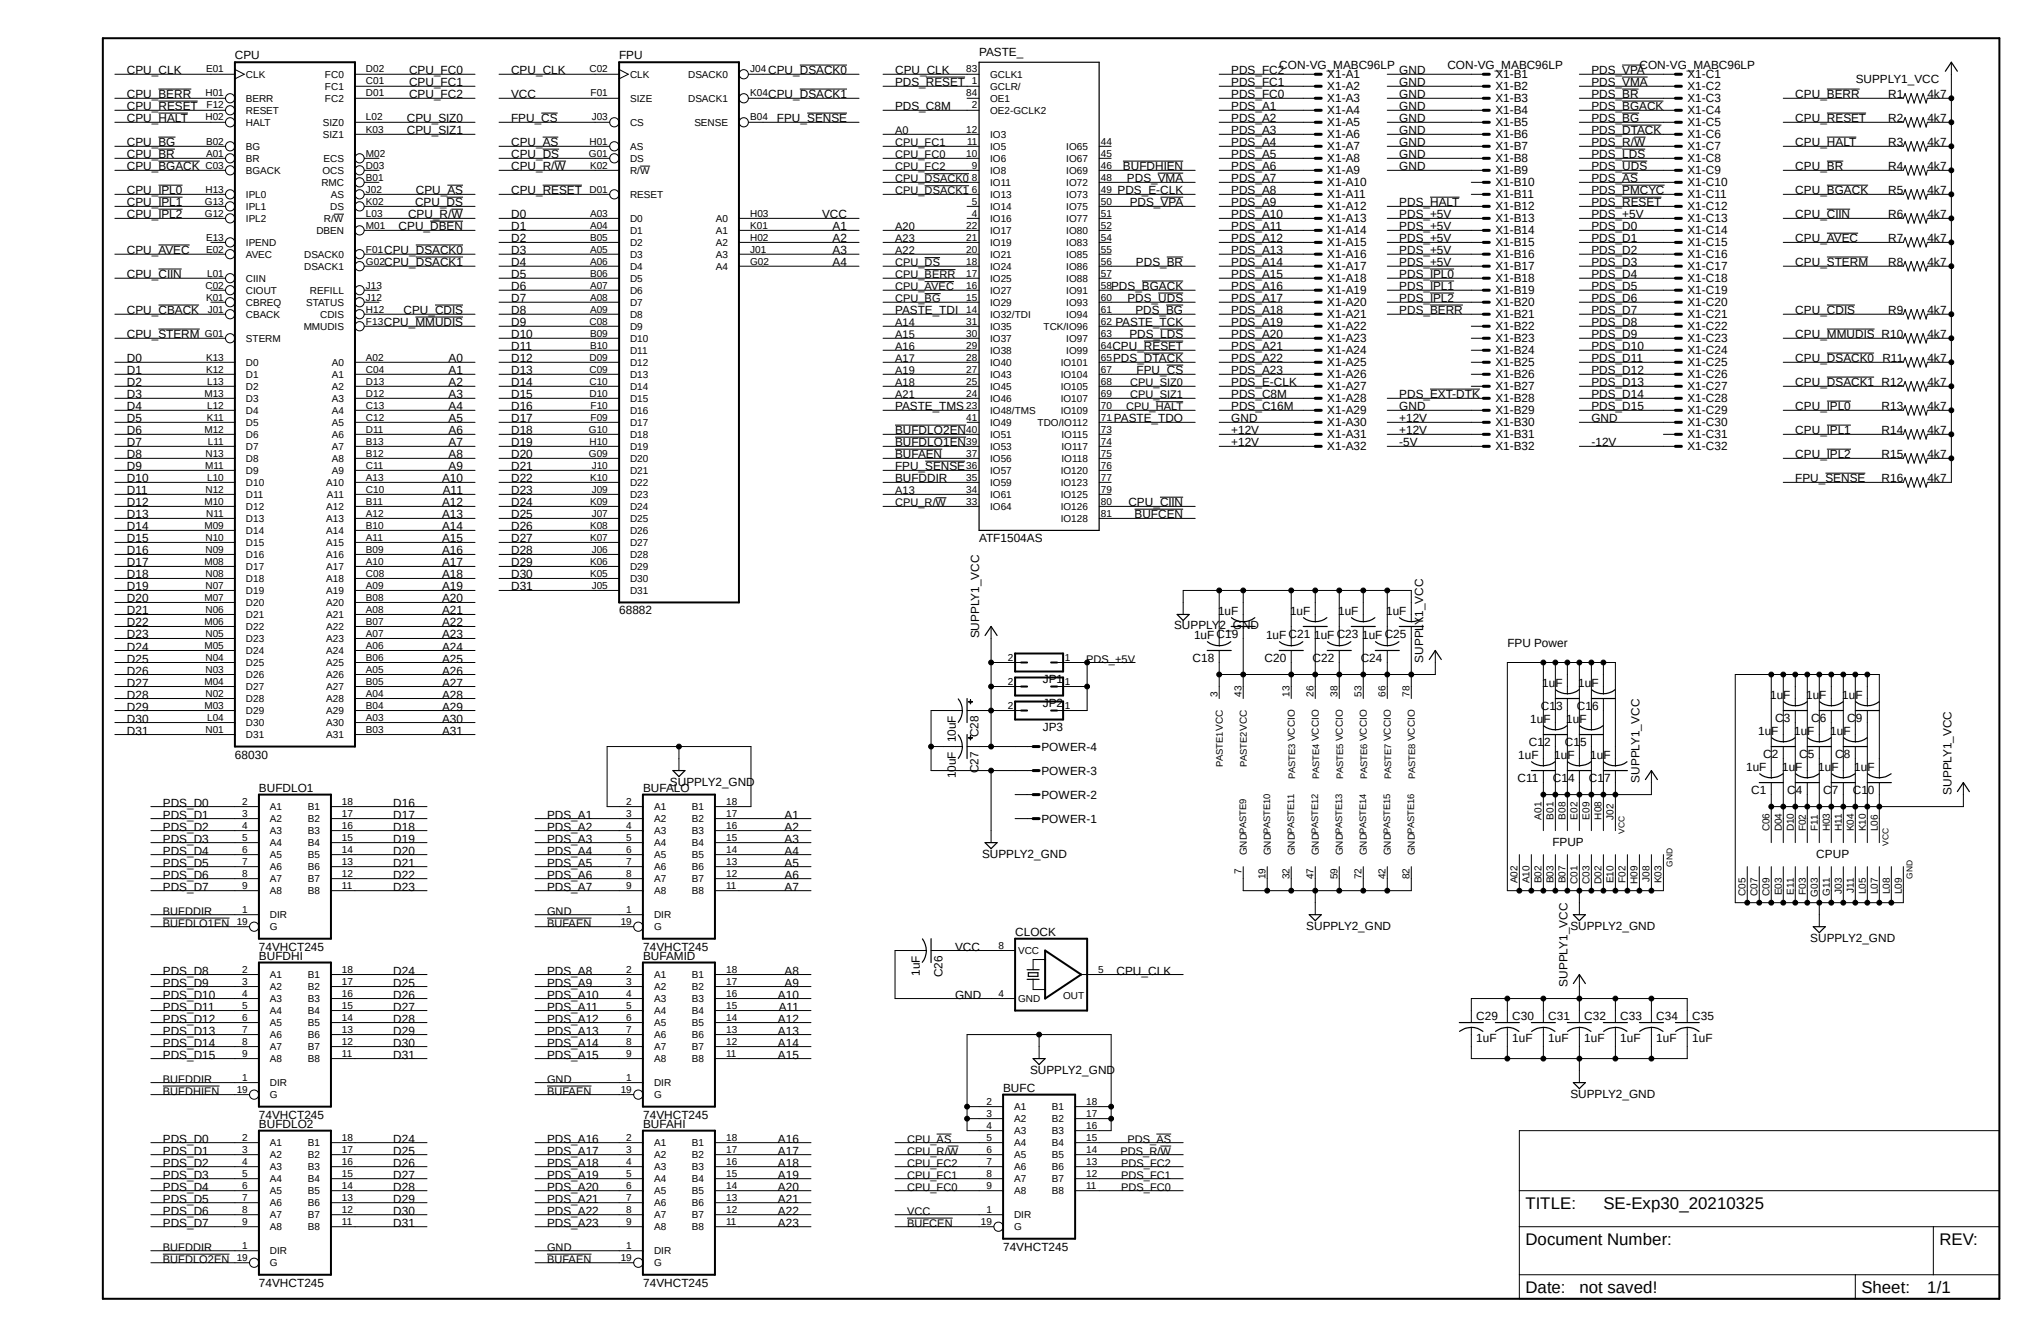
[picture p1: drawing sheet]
<svg xmlns="http://www.w3.org/2000/svg" width="432mm" height="279mm" viewBox="0 0 432 279" stroke-linecap="round" stroke-linejoin="round" font-family="sans-serif">
<defs><g id="words">
<g font-size="3.6">
<text x="322.7" y="255.7">TITLE:</text>
<text x="339.2" y="255.7">SE-Exp30_20210325</text>
<text x="322.7" y="263.3">Document Number:</text>
<text x="410.3" y="263.3">REV:</text>
<text x="322.7" y="273.4">Date:</text>
<text x="334.1" y="273.4">not saved!</text>
<text x="393.8" y="273.4">Sheet:</text>
<text x="407.7" y="273.4">1/1</text>
</g>
<g font-size="2.5">
<text x="207.1" y="11.9">PASTE_</text>
<text x="26.8" y="15.7">CPU_CLK</text>
<text x="49.7" y="12.5">CPU</text>
<text x="86.5" y="15.7">CPU_FC0</text>
<text x="108.1" y="15.7">CPU_CLK</text>
<text x="131" y="12.5">FPU</text>
<text x="162.5" y="15.7">CPU_DSACK0</text>
<text x="189.4" y="15.7">CPU_CLK</text>
<text x="260.5" y="15.7">PDS_FC2</text>
<text x="270.6" y="14.7">CON-VG_MABC96LP</text>
<text x="280.8" y="16.5">X1-A1</text>
<text x="296" y="15.7">GND</text>
<text x="306.2" y="14.7">CON-VG_MABC96LP</text>
<text x="316.4" y="16.5">X1-B1</text>
<text x="336.7" y="15.7">PDS_VPA</text>
<text x="346.8" y="14.7">CON-VG_MABC96LP</text>
<text x="357" y="16.5">X1-C1</text>
<text x="392.6" y="17.5">SUPPLY1_VCC</text>
<text x="26.8" y="20.8">CPU_BERR</text>
<text x="26.8" y="23.3">CPU_RESET</text>
<text x="86.5" y="18.2">CPU_FC1</text>
<text x="86.5" y="20.8">CPU_FC2</text>
<text x="108.1" y="20.8">VCC</text>
<text x="162.5" y="20.8">CPU_DSACK1</text>
<text x="189.4" y="23.3">PDS_C8M</text>
<text x="189.4" y="18.2">PDS_RESET</text>
<text x="260.5" y="23.3">PDS_A1</text>
<text x="260.5" y="18.2">PDS_FC1</text>
<text x="260.5" y="20.8">PDS_FC0</text>
<text x="280.8" y="19">X1-A2</text>
<text x="280.8" y="21.5">X1-A3</text>
<text x="296" y="18.2">GND</text>
<text x="296" y="20.8">GND</text>
<text x="296" y="23.3">GND</text>
<text x="316.4" y="19">X1-B2</text>
<text x="316.4" y="21.5">X1-B3</text>
<text x="336.7" y="18.2">PDS_VMA</text>
<text x="336.7" y="20.8">PDS_BR</text>
<text x="336.7" y="23.3">PDS_BGACK</text>
<text x="357" y="19">X1-C2</text>
<text x="357" y="21.5">X1-C3</text>
<text x="379.8" y="20.8">CPU_BERR</text>
<text x="399.5" y="20.8">R1</text>
<text x="407.8" y="20.8">4k7</text>
<text x="26.8" y="25.9">CPU_HALT</text>
<text x="86.1" y="25.9">CPU_SIZ0</text>
<text x="86.1" y="28.4">CPU_SIZ1</text>
<text x="108.1" y="25.9">FPU_CS</text>
<text x="164.4" y="25.9">FPU_SENSE</text>
<text x="260.5" y="28.4">PDS_A3</text>
<text x="260.5" y="25.9">PDS_A2</text>
<text x="280.8" y="24.1">X1-A4</text>
<text x="280.8" y="26.6">X1-A5</text>
<text x="280.8" y="29.2">X1-A6</text>
<text x="296" y="25.9">GND</text>
<text x="296" y="28.4">GND</text>
<text x="316.4" y="24.1">X1-B4</text>
<text x="316.4" y="26.6">X1-B5</text>
<text x="316.4" y="29.2">X1-B6</text>
<text x="336.7" y="25.9">PDS_BG</text>
<text x="336.7" y="28.4">PDS_DTACK</text>
<text x="357" y="24.1">X1-C4</text>
<text x="357" y="26.6">X1-C5</text>
<text x="357" y="29.2">X1-C6</text>
<text x="379.8" y="25.9">CPU_RESET</text>
<text x="399.5" y="25.9">R2</text>
<text x="407.8" y="25.9">4k7</text>
<text x="26.8" y="33.5">CPU_BR</text>
<text x="26.8" y="30.9">CPU_BG</text>
<text x="108.1" y="30.9">CPU_AS</text>
<text x="108.1" y="33.5">CPU_DS</text>
<text x="260.5" y="33.5">PDS_A5</text>
<text x="260.5" y="30.9">PDS_A4</text>
<text x="280.8" y="31.7">X1-A7</text>
<text x="280.8" y="34.2">X1-A8</text>
<text x="296" y="30.9">GND</text>
<text x="296" y="33.5">GND</text>
<text x="316.4" y="31.7">X1-B7</text>
<text x="316.4" y="34.2">X1-B8</text>
<text x="336.7" y="30.9">PDS_R/W</text>
<text x="336.7" y="33.5">PDS_LDS</text>
<text x="357" y="31.7">X1-C7</text>
<text x="357" y="34.2">X1-C8</text>
<text x="379.8" y="30.9">CPU_HALT</text>
<text x="399.5" y="30.9">R3</text>
<text x="407.8" y="30.9">4k7</text>
<text x="26.8" y="36">CPU_BGACK</text>
<text x="26.8" y="41.1">CPU_IPL0</text>
<text x="88" y="41.1">CPU_AS</text>
<text x="108.1" y="41.1">CPU_RESET</text>
<text x="108.1" y="36">CPU_R/W</text>
<text x="236.4" y="41.1">PDS_E-CLK</text>
<text x="237.6" y="36">BUFDHIEN</text>
<text x="238.4" y="38.6">PDS_VMA</text>
<text x="260.5" y="36">PDS_A6</text>
<text x="260.5" y="38.6">PDS_A7</text>
<text x="260.5" y="41.1">PDS_A8</text>
<text x="280.8" y="36.8">X1-A9</text>
<text x="280.8" y="39.3">X1-A10</text>
<text x="280.8" y="41.9">X1-A11</text>
<text x="296" y="36">GND</text>
<text x="316.4" y="36.8">X1-B9</text>
<text x="316.4" y="39.3">X1-B10</text>
<text x="316.4" y="41.9">X1-B11</text>
<text x="336.7" y="36">PDS_UDS</text>
<text x="336.7" y="38.6">PDS_AS</text>
<text x="336.7" y="41.1">PDS_PMCYC</text>
<text x="357" y="36.8">X1-C9</text>
<text x="357" y="39.3">X1-C10</text>
<text x="357" y="41.9">X1-C11</text>
<text x="379.8" y="36">CPU_BR</text>
<text x="379.8" y="41.1">CPU_BGACK</text>
<text x="399.5" y="36">R4</text>
<text x="399.5" y="41.1">R5</text>
<text x="407.8" y="36">4k7</text>
<text x="407.8" y="41.1">4k7</text>
<text x="26.8" y="43.6">CPU_IPL1</text>
<text x="26.8" y="46.2">CPU_IPL2</text>
<text x="86.3" y="46.2">CPU_R/W</text>
<text x="87.8" y="43.6">CPU_DS</text>
<text x="108.1" y="46.2">D0</text>
<text x="173.9" y="46.2">VCC</text>
<text x="239" y="43.6">PDS_VPA</text>
<text x="260.5" y="43.6">PDS_A9</text>
<text x="260.5" y="46.2">PDS_A10</text>
<text x="280.8" y="44.4">X1-A12</text>
<text x="280.8" y="46.9">X1-A13</text>
<text x="296" y="43.6">PDS_HALT</text>
<text x="296" y="46.2">PDS_+5V</text>
<text x="316.4" y="44.4">X1-B12</text>
<text x="316.4" y="46.9">X1-B13</text>
<text x="336.7" y="43.6">PDS_RESET</text>
<text x="336.7" y="46.2">PDS_+5V</text>
<text x="357" y="44.4">X1-C12</text>
<text x="357" y="46.9">X1-C13</text>
<text x="379.8" y="46.2">CPU_CIIN</text>
<text x="399.5" y="46.2">R6</text>
<text x="407.8" y="46.2">4k7</text>
<text x="26.8" y="53.8">CPU_AVEC</text>
<text x="81.3" y="53.8">CPU_DSACK0</text>
<text x="84.3" y="48.7">CPU_DBEN</text>
<text x="108.1" y="48.7">D1</text>
<text x="108.1" y="51.3">D2</text>
<text x="108.1" y="53.8">D3</text>
<text x="176.2" y="48.7">A1</text>
<text x="176.2" y="51.3">A2</text>
<text x="176.2" y="53.8">A3</text>
<text x="260.5" y="48.7">PDS_A11</text>
<text x="260.5" y="51.3">PDS_A12</text>
<text x="260.5" y="53.8">PDS_A13</text>
<text x="280.8" y="49.5">X1-A14</text>
<text x="280.8" y="52">X1-A15</text>
<text x="296" y="48.7">PDS_+5V</text>
<text x="296" y="51.3">PDS_+5V</text>
<text x="296" y="53.8">PDS_+5V</text>
<text x="316.4" y="49.5">X1-B14</text>
<text x="316.4" y="52">X1-B15</text>
<text x="336.7" y="48.7">PDS_D0</text>
<text x="336.7" y="51.3">PDS_D1</text>
<text x="336.7" y="53.8">PDS_D2</text>
<text x="357" y="49.5">X1-C14</text>
<text x="357" y="52">X1-C15</text>
<text x="379.8" y="51.3">CPU_AVEC</text>
<text x="399.5" y="51.3">R7</text>
<text x="407.8" y="51.3">4k7</text>
<text x="26.8" y="58.8">CPU_CIIN</text>
<text x="81.3" y="56.3">CPU_DSACK1</text>
<text x="108.1" y="56.3">D4</text>
<text x="108.1" y="58.8">D5</text>
<text x="176.2" y="56.3">A4</text>
<text x="240.3" y="56.3">PDS_BR</text>
<text x="260.5" y="56.3">PDS_A14</text>
<text x="260.5" y="58.8">PDS_A15</text>
<text x="280.8" y="54.6">X1-A16</text>
<text x="280.8" y="57.1">X1-A17</text>
<text x="280.8" y="59.6">X1-A18</text>
<text x="296" y="58.8">PDS_IPL0</text>
<text x="296" y="56.3">PDS_+5V</text>
<text x="316.4" y="54.6">X1-B16</text>
<text x="316.4" y="57.1">X1-B17</text>
<text x="316.4" y="59.6">X1-B18</text>
<text x="336.7" y="56.3">PDS_D3</text>
<text x="336.7" y="58.8">PDS_D4</text>
<text x="357" y="54.6">X1-C16</text>
<text x="357" y="57.1">X1-C17</text>
<text x="357" y="59.6">X1-C18</text>
<text x="379.8" y="56.3">CPU_STERM</text>
<text x="399.5" y="56.3">R8</text>
<text x="407.8" y="56.3">4k7</text>
<text x="108.1" y="61.4">D6</text>
<text x="108.1" y="63.9">D7</text>
<text x="235.1" y="61.4">PDS_BGACK</text>
<text x="238.5" y="63.9">PDS_UDS</text>
<text x="260.5" y="61.4">PDS_A16</text>
<text x="260.5" y="63.9">PDS_A17</text>
<text x="280.8" y="62.1">X1-A19</text>
<text x="280.8" y="64.7">X1-A20</text>
<text x="296" y="61.4">PDS_IPL1</text>
<text x="296" y="63.9">PDS_IPL2</text>
<text x="316.4" y="62.1">X1-B19</text>
<text x="316.4" y="64.7">X1-B20</text>
<text x="336.7" y="61.4">PDS_D5</text>
<text x="336.7" y="63.9">PDS_D6</text>
<text x="357" y="62.1">X1-C19</text>
<text x="357" y="64.7">X1-C20</text>
<text x="26.8" y="66.5">CPU_CBACK</text>
<text x="26.8" y="71.5">CPU_STERM</text>
<text x="81.2" y="69">CPU_MMUDIS</text>
<text x="85.3" y="66.5">CPU_CDIS</text>
<text x="108.1" y="66.5">D8</text>
<text x="108.1" y="69">D9</text>
<text x="108.1" y="71.5">D10</text>
<text x="189.4" y="66.5">PASTE_TDI</text>
<text x="236" y="69">PASTE_TCK</text>
<text x="238.9" y="71.5">PDS_LDS</text>
<text x="240.2" y="66.5">PDS_BG</text>
<text x="260.5" y="66.5">PDS_A18</text>
<text x="260.5" y="69">PDS_A19</text>
<text x="260.5" y="71.5">PDS_A20</text>
<text x="280.8" y="67.2">X1-A21</text>
<text x="280.8" y="69.8">X1-A22</text>
<text x="296" y="66.5">PDS_BERR</text>
<text x="316.4" y="67.2">X1-B21</text>
<text x="316.4" y="69.8">X1-B22</text>
<text x="336.7" y="66.5">PDS_D7</text>
<text x="336.7" y="69">PDS_D8</text>
<text x="336.7" y="71.5">PDS_D9</text>
<text x="357" y="67.2">X1-C21</text>
<text x="357" y="69.8">X1-C22</text>
<text x="379.8" y="71.5">CPU_MMUDIS R10</text>
<text x="379.8" y="66.5">CPU_CDIS</text>
<text x="399.5" y="66.5">R9</text>
<text x="407.8" y="66.5">4k7</text>
<text x="407.8" y="71.5">4k7</text>
<text x="26.8" y="76.6">D0</text>
<text x="94.9" y="76.6">A0</text>
<text x="108.1" y="74.1">D11</text>
<text x="108.1" y="76.6">D12</text>
<text x="235.3" y="74.1">CPU_RESET</text>
<text x="235.5" y="76.6">PDS_DTACK</text>
<text x="260.5" y="74.1">PDS_A21</text>
<text x="260.5" y="76.6">PDS_A22</text>
<text x="280.8" y="72.3">X1-A23</text>
<text x="280.8" y="74.8">X1-A24</text>
<text x="280.8" y="77.4">X1-A25</text>
<text x="316.4" y="72.3">X1-B23</text>
<text x="316.4" y="74.8">X1-B24</text>
<text x="316.4" y="77.4">X1-B25</text>
<text x="336.7" y="74.1">PDS_D10</text>
<text x="336.7" y="76.6">PDS_D11</text>
<text x="357" y="72.3">X1-C23</text>
<text x="357" y="74.8">X1-C24</text>
<text x="357" y="77.4">X1-C25</text>
<text x="379.8" y="76.6">CPU_DSACK0 R11</text>
<text x="407.8" y="76.6">4k7</text>
<text x="26.8" y="79.2">D1</text>
<text x="26.8" y="81.7">D2</text>
<text x="94.9" y="79.2">A1</text>
<text x="94.9" y="81.7">A2</text>
<text x="108.1" y="79.2">D13</text>
<text x="108.1" y="81.7">D14</text>
<text x="240.5" y="79.2">FPU_CS</text>
<text x="260.5" y="79.2">PDS_A23</text>
<text x="260.5" y="81.7">PDS_E-CLK</text>
<text x="280.8" y="79.9">X1-A26</text>
<text x="280.8" y="82.5">X1-A27</text>
<text x="316.4" y="79.9">X1-B26</text>
<text x="316.4" y="82.5">X1-B27</text>
<text x="336.7" y="79.2">PDS_D12</text>
<text x="336.7" y="81.7">PDS_D13</text>
<text x="357" y="79.9">X1-C26</text>
<text x="357" y="82.5">X1-C27</text>
<text x="379.8" y="81.7">CPU_DSACK1 R12</text>
<text x="407.8" y="81.7">4k7</text>
<text x="26.8" y="84.2">D3</text>
<text x="26.8" y="86.8">D4</text>
<text x="26.8" y="89.3">D5</text>
<text x="94.9" y="84.2">A3</text>
<text x="94.9" y="86.8">A4</text>
<text x="94.9" y="89.3">A5</text>
<text x="108.1" y="84.2">D15</text>
<text x="108.1" y="86.8">D16</text>
<text x="108.1" y="89.3">D17</text>
<text x="189.4" y="86.8">PASTE_TMS</text>
<text x="235.7" y="89.3">PASTE_TDO</text>
<text x="260.5" y="84.2">PDS_C8M</text>
<text x="260.5" y="86.8">PDS_C16M</text>
<text x="260.5" y="89.3">GND</text>
<text x="280.8" y="85">X1-A28</text>
<text x="280.8" y="87.5">X1-A29</text>
<text x="296" y="86.8">GND</text>
<text x="296" y="89.3">+12V</text>
<text x="296" y="84.2">PDS_EXT-DTK</text>
<text x="316.4" y="85">X1-B28</text>
<text x="316.4" y="87.5">X1-B29</text>
<text x="336.7" y="89.3">GND</text>
<text x="336.7" y="84.2">PDS_D14</text>
<text x="336.7" y="86.8">PDS_D15</text>
<text x="357" y="85">X1-C28</text>
<text x="357" y="87.5">X1-C29</text>
<text x="379.8" y="86.8">CPU_IPL0</text>
<text x="398.1" y="86.8">R13</text>
<text x="407.8" y="86.8">4k7</text>
<text x="26.8" y="91.9">D6</text>
<text x="26.8" y="94.4">D7</text>
<text x="94.9" y="91.9">A6</text>
<text x="94.9" y="94.4">A7</text>
<text x="108.1" y="91.9">D18</text>
<text x="108.1" y="94.4">D19</text>
<text x="189.4" y="94.4">BUFDLO1EN</text>
<text x="189.4" y="91.9">BUFDLO2EN</text>
<text x="260.5" y="94.4">+12V</text>
<text x="260.5" y="91.9">+12V</text>
<text x="280.8" y="90.1">X1-A30</text>
<text x="280.8" y="92.6">X1-A31</text>
<text x="280.8" y="95.2">X1-A32</text>
<text x="296" y="91.9">+12V</text>
<text x="296" y="94.4">-5V</text>
<text x="316.4" y="90.1">X1-B30</text>
<text x="316.4" y="92.6">X1-B31</text>
<text x="316.4" y="95.2">X1-B32</text>
<text x="336.7" y="94.4">-12V</text>
<text x="357" y="90.1">X1-C30</text>
<text x="357" y="92.6">X1-C31</text>
<text x="357" y="95.2">X1-C32</text>
<text x="379.8" y="91.9">CPU_IPL1</text>
<text x="398.1" y="91.9">R14</text>
<text x="407.8" y="91.9">4k7</text>
<text x="26.8" y="96.9">D8</text>
<text x="26.8" y="99.5">D9</text>
<text x="94.9" y="99.5">A9</text>
<text x="94.9" y="96.9">A8</text>
<text x="108.1" y="96.9">D20</text>
<text x="108.1" y="99.5">D21</text>
<text x="189.4" y="99.5">FPU_SENSE</text>
<text x="189.4" y="96.9">BUFAEN</text>
<text x="379.8" y="96.9">CPU_IPL2</text>
<text x="398.1" y="96.9">R15</text>
<text x="407.8" y="96.9">4k7</text>
<text x="26.8" y="102">D10</text>
<text x="26.8" y="104.6">D11</text>
<text x="26.8" y="107.1">D12</text>
<text x="93.5" y="102">A10</text>
<text x="93.5" y="107.1">A12</text>
<text x="93.7" y="104.6">A11</text>
<text x="108.1" y="102">D22</text>
<text x="108.1" y="104.6">D23</text>
<text x="108.1" y="107.1">D24</text>
<text x="189.4" y="102">BUFDDIR</text>
<text x="238.7" y="107.1">CPU_CIIN</text>
<text x="379.8" y="102">FPU_SENSE</text>
<text x="398.1" y="102">R16</text>
<text x="407.8" y="102">4k7</text>
<text x="26.8" y="109.6">D13</text>
<text x="26.8" y="112.2">D14</text>
<text x="93.5" y="109.6">A13</text>
<text x="93.5" y="112.2">A14</text>
<text x="108.1" y="109.6">D25</text>
<text x="108.1" y="112.2">D26</text>
<text x="240" y="109.6">BUFCEN</text>
<text x="26.8" y="114.7">D15</text>
<text x="26.8" y="117.3">D16</text>
<text x="26.8" y="119.8">D17</text>
<text x="93.5" y="114.7">A15</text>
<text x="93.5" y="117.3">A16</text>
<text x="93.5" y="119.8">A17</text>
<text x="108.1" y="114.7">D27</text>
<text x="108.1" y="117.3">D28</text>
<text x="108.1" y="119.8">D29</text>
<text x="207.1" y="114.7">ATF1504AS</text>
<text x="26.8" y="122.3">D18</text>
<text x="26.8" y="124.9">D19</text>
<text x="93.5" y="122.3">A18</text>
<text x="93.5" y="124.9">A19</text>
<text x="108.1" y="122.3">D30</text>
<text x="108.1" y="124.9">D31</text>
<text x="26.8" y="127.4">D20</text>
<text x="26.8" y="130">D21</text>
<text x="93.5" y="127.4">A20</text>
<text x="93.5" y="130">A21</text>
<text x="131" y="130">68882</text>
<text x="257.7" y="130.1">1uF</text>
<text x="272.9" y="130.1">1uF</text>
<text x="283.1" y="130.1">1uF</text>
<text x="293.2" y="130.1">1uF</text>
<text x="26.8" y="132.5">D22</text>
<text x="26.8" y="135">D23</text>
<text x="26.8" y="137.6">D24</text>
<text x="93.5" y="132.5">A22</text>
<text x="93.5" y="135">A23</text>
<text x="93.5" y="137.6">A24</text>
<text x="207.1" y="135" transform="rotate(-90 207.1 135)">SUPPLY1_VCC</text>
<text x="248.4" y="133.1">SUPPLY2_GND</text>
<text x="252.6" y="135.2">1uF C19</text>
<text x="267.8" y="135.2">1uF C21</text>
<text x="278" y="135.2">1uF C23</text>
<text x="288.2" y="135.2">1uF C25</text>
<text x="318.9" y="136.8">FPU Power</text>
<text x="26.8" y="140.1">D25</text>
<text x="26.8" y="142.7">D26</text>
<text x="93.5" y="140.1">A25</text>
<text x="93.5" y="142.7">A26</text>
<text x="252.3" y="140">C18</text>
<text x="267.6" y="140">C20</text>
<text x="277.7" y="140">C22</text>
<text x="287.9" y="140">C24</text>
<text x="301.1" y="140.1" transform="rotate(-90 301.1 140.1)">SUPPLY1_VCC</text>
<text x="26.8" y="145.2">D27</text>
<text x="26.8" y="147.7">D28</text>
<text x="93.5" y="145.2">A27</text>
<text x="93.5" y="147.7">A28</text>
<text x="220.6" y="144.4">JP1</text>
<text x="220.6" y="149.5">JP2</text>
<text x="326.3" y="145.3">1uF</text>
<text x="333.9" y="145.3">1uF</text>
<text x="374.5" y="147.9">1uF</text>
<text x="382.1" y="147.9">1uF</text>
<text x="389.7" y="147.9">1uF</text>
<text x="26.8" y="150.3">D29</text>
<text x="26.8" y="152.8">D30</text>
<text x="26.8" y="155.4">D31</text>
<text x="93.5" y="150.3">A29</text>
<text x="93.5" y="152.8">A30</text>
<text x="93.5" y="155.4">A31</text>
<text x="207" y="155.9" transform="rotate(-90 207 155.9)">C28</text>
<text x="220.6" y="154.6">JP3</text>
<text x="323.7" y="153">1uF</text>
<text x="326" y="150.2">C13</text>
<text x="331.3" y="153">1uF</text>
<text x="333.6" y="150.2">C16</text>
<text x="371.9" y="155.5">1uF</text>
<text x="375.6" y="152.7">C3</text>
<text x="379.6" y="155.5">1uF</text>
<text x="383.2" y="152.7">C6</text>
<text x="387.2" y="155.5">1uF</text>
<text x="390.8" y="152.7">C9</text>
<text x="49.7" y="160.4">68030</text>
<text x="202.2" y="157" transform="rotate(-90 202.2 157)">10uF</text>
<text x="220.3" y="158.9">POWER-4</text>
<text x="321.2" y="160.6">1uF</text>
<text x="323.4" y="157.8">C12</text>
<text x="328.8" y="160.6">1uF</text>
<text x="331.1" y="157.8">C15</text>
<text x="336.4" y="160.6">1uF</text>
<text x="373" y="160.3">C2</text>
<text x="380.7" y="160.3">C5</text>
<text x="388.3" y="160.3">C8</text>
<text x="54.8" y="167.4">BUFDLO1</text>
<text x="136.1" y="167.4">BUFALO</text>
<text x="141.7" y="166.2">SUPPLY2_GND</text>
<text x="202.2" y="164.6" transform="rotate(-90 202.2 164.6)">10uF</text>
<text x="207" y="163.5" transform="rotate(-90 207 163.5)">C27</text>
<text x="220.3" y="164">POWER-3</text>
<text x="321.1" y="165.4">C11</text>
<text x="328.5" y="165.4">C14</text>
<text x="336.1" y="165.4">C17</text>
<text x="346.8" y="165.5" transform="rotate(-90 346.8 165.5)">SUPPLY1_VCC</text>
<text x="369.4" y="163.1">1uF</text>
<text x="370.5" y="167.9">C1</text>
<text x="377" y="163.1">1uF</text>
<text x="378.1" y="167.9">C4</text>
<text x="384.6" y="163.1">1uF</text>
<text x="385.7" y="167.9">C7</text>
<text x="392" y="167.9">C10</text>
<text x="392.3" y="163.1">1uF</text>
<text x="34.5" y="170.6">PDS_D0</text>
<text x="34.5" y="173.1">PDS_D1</text>
<text x="83.2" y="170.6">D16</text>
<text x="83.2" y="173.1">D17</text>
<text x="115.7" y="173.1">PDS_A1</text>
<text x="166" y="173.1">A1</text>
<text x="220.3" y="169.1">POWER-2</text>
<text x="412.8" y="168.1" transform="rotate(-90 412.8 168.1)">SUPPLY1_VCC</text>
<text x="34.5" y="175.7">PDS_D2</text>
<text x="34.5" y="178.2">PDS_D3</text>
<text x="83.2" y="175.7">D18</text>
<text x="83.2" y="178.2">D19</text>
<text x="115.7" y="178.2">PDS_A3</text>
<text x="115.7" y="175.7">PDS_A2</text>
<text x="166" y="175.7">A2</text>
<text x="166" y="178.2">A3</text>
<text x="220.3" y="174.2">POWER-1</text>
<text x="328.4" y="178.9">FPUP</text>
<text x="34.5" y="180.8">PDS_D4</text>
<text x="34.5" y="183.3">PDS_D5</text>
<text x="34.5" y="185.8">PDS_D6</text>
<text x="83.2" y="180.8">D20</text>
<text x="83.2" y="183.3">D21</text>
<text x="83.2" y="185.8">D22</text>
<text x="115.7" y="183.3">PDS_A5</text>
<text x="115.7" y="180.8">PDS_A4</text>
<text x="115.7" y="185.8">PDS_A6</text>
<text x="166" y="180.8">A4</text>
<text x="166" y="183.3">A5</text>
<text x="166" y="185.8">A6</text>
<text x="207.8" y="181.4">SUPPLY2_GND</text>
<text x="384.3" y="181.4">CPUP</text>
<text x="34.5" y="188.4">PDS_D7</text>
<text x="83.2" y="188.4">D23</text>
<text x="115.7" y="188.4">PDS_A7</text>
<text x="166" y="188.4">A7</text>
<text x="214.8" y="197.9">CLOCK</text>
<text x="276.4" y="196.6">SUPPLY2_GND</text>
<text x="332.2" y="196.6">SUPPLY2_GND</text>
<text x="54.8" y="201.1">74VHCT245</text>
<text x="54.8" y="203">BUFDHI</text>
<text x="136.1" y="201.1">74VHCT245</text>
<text x="136.1" y="203">BUFAMID</text>
<text x="202.1" y="201.1">VCC</text>
<text x="383" y="199.2">SUPPLY2_GND</text>
<text x="34.5" y="206.1">PDS_D8</text>
<text x="34.5" y="208.7">PDS_D9</text>
<text x="83.2" y="206.1">D24</text>
<text x="83.2" y="208.7">D25</text>
<text x="115.7" y="206.1">PDS_A8</text>
<text x="115.7" y="208.7">PDS_A9</text>
<text x="166" y="208.7">A9</text>
<text x="166" y="206.1">A8</text>
<text x="194.6" y="206.4" transform="rotate(-90 194.6 206.4)">1uF</text>
<text x="199.4" y="206.7" transform="rotate(-90 199.4 206.7)">C26</text>
<text x="236.2" y="206.1">CPU_CLK</text>
<text x="331.6" y="208.7" transform="rotate(-90 331.6 208.7)">SUPPLY1_VCC</text>
<text x="34.5" y="211.2">PDS_D10</text>
<text x="34.5" y="213.7">PDS_D11</text>
<text x="83.2" y="211.2">D26</text>
<text x="83.2" y="213.7">D27</text>
<text x="115.7" y="211.2">PDS_A10</text>
<text x="115.7" y="213.7">PDS_A11</text>
<text x="164.6" y="211.2">A10</text>
<text x="164.8" y="213.7">A11</text>
<text x="202.1" y="211.2">GND</text>
<text x="312.3" y="215.6">C29</text>
<text x="319.9" y="215.6">C30</text>
<text x="327.5" y="215.6">C31</text>
<text x="335.2" y="215.6">C32</text>
<text x="342.8" y="215.6">C33</text>
<text x="350.4" y="215.6">C34</text>
<text x="358" y="215.6">C35</text>
<text x="34.5" y="216.3">PDS_D12</text>
<text x="34.5" y="218.8">PDS_D13</text>
<text x="34.5" y="221.4">PDS_D14</text>
<text x="83.2" y="216.3">D28</text>
<text x="83.2" y="218.8">D29</text>
<text x="83.2" y="221.4">D30</text>
<text x="115.7" y="216.3">PDS_A12</text>
<text x="115.7" y="218.8">PDS_A13</text>
<text x="115.7" y="221.4">PDS_A14</text>
<text x="164.6" y="216.3">A12</text>
<text x="164.6" y="218.8">A13</text>
<text x="164.6" y="221.4">A14</text>
<text x="312.3" y="220.5">1uF</text>
<text x="319.9" y="220.5">1uF</text>
<text x="327.5" y="220.5">1uF</text>
<text x="335.2" y="220.5">1uF</text>
<text x="342.8" y="220.5">1uF</text>
<text x="350.4" y="220.5">1uF</text>
<text x="358" y="220.5">1uF</text>
<text x="34.5" y="223.9">PDS_D15</text>
<text x="83.2" y="223.9">D31</text>
<text x="115.7" y="223.9">PDS_A15</text>
<text x="164.6" y="223.9">A15</text>
<text x="217.9" y="227.1">SUPPLY2_GND</text>
<text x="212.2" y="230.9">BUFC</text>
<text x="332.2" y="232.2">SUPPLY2_GND</text>
<text x="54.8" y="236.6">74VHCT245</text>
<text x="54.8" y="238.5">BUFDLO2</text>
<text x="136.1" y="236.6">74VHCT245</text>
<text x="136.1" y="238.5">BUFAHI</text>
<text x="34.5" y="241.7">PDS_D0</text>
<text x="34.5" y="244.2">PDS_D1</text>
<text x="83.2" y="241.7">D24</text>
<text x="83.2" y="244.2">D25</text>
<text x="115.7" y="241.7">PDS_A16</text>
<text x="115.7" y="244.2">PDS_A17</text>
<text x="164.6" y="241.7">A16</text>
<text x="164.6" y="244.2">A17</text>
<text x="34.5" y="246.8">PDS_D2</text>
<text x="34.5" y="249.3">PDS_D3</text>
<text x="34.5" y="251.8">PDS_D4</text>
<text x="83.2" y="246.8">D26</text>
<text x="83.2" y="249.3">D27</text>
<text x="83.2" y="251.8">D28</text>
<text x="115.7" y="246.8">PDS_A18</text>
<text x="115.7" y="249.3">PDS_A19</text>
<text x="115.7" y="251.8">PDS_A20</text>
<text x="164.6" y="246.8">A18</text>
<text x="164.6" y="249.3">A19</text>
<text x="164.6" y="251.8">A20</text>
<text x="34.5" y="254.4">PDS_D5</text>
<text x="34.5" y="256.9">PDS_D6</text>
<text x="83.2" y="254.4">D29</text>
<text x="83.2" y="256.9">D30</text>
<text x="115.7" y="254.4">PDS_A21</text>
<text x="115.7" y="256.9">PDS_A22</text>
<text x="164.6" y="254.4">A21</text>
<text x="164.6" y="256.9">A22</text>
<text x="34.5" y="259.5">PDS_D7</text>
<text x="83.2" y="259.5">D31</text>
<text x="115.7" y="259.5">PDS_A23</text>
<text x="164.6" y="259.5">A23</text>
<text x="212.2" y="264.5">74VHCT245</text>
<text x="54.8" y="272.2">74VHCT245</text>
<text x="136.1" y="272.2">74VHCT245</text>
</g>
<g font-size="2.3">
<text x="189.4" y="28.4">A0</text>
<text x="189.4" y="33.5">CPU_FC0</text>
<text x="189.4" y="30.9">CPU_FC1</text>
<text x="189.4" y="36">CPU_FC2</text>
<text x="189.4" y="38.6">CPU_DSACK0</text>
<text x="189.4" y="41.1">CPU_DSACK1</text>
<text x="189.4" y="48.7">A20</text>
<text x="189.4" y="53.8">A22</text>
<text x="189.4" y="51.3">A23</text>
<text x="189.4" y="58.8">CPU_BERR</text>
<text x="189.4" y="56.3">CPU_DS</text>
<text x="189.4" y="61.4">CPU_AVEC</text>
<text x="189.4" y="63.9">CPU_BG</text>
<text x="189.4" y="69">A14</text>
<text x="189.4" y="71.5">A15</text>
<text x="189.4" y="74.1">A16</text>
<text x="189.4" y="76.6">A17</text>
<text x="189.4" y="81.7">A18</text>
<text x="189.4" y="79.2">A19</text>
<text x="239.1" y="81.7">CPU_SIZ0</text>
<text x="189.4" y="84.2">A21</text>
<text x="238.3" y="86.8">CPU_HALT</text>
<text x="239.1" y="84.2">CPU_SIZ1</text>
<text x="189.4" y="104.6">A13</text>
<text x="189.4" y="107.1">CPU_R/W</text>
<text x="229.8" y="140.1">PDS_+5V</text>
<text x="34.5" y="193.5">BUFDDIR</text>
<text x="34.5" y="196">BUFDLO1EN</text>
<text x="115.7" y="193.5">GND</text>
<text x="115.7" y="196">BUFAEN</text>
<text x="34.5" y="229">BUFDDIR</text>
<text x="34.5" y="231.5">BUFDHIEN</text>
<text x="115.7" y="229">GND</text>
<text x="115.7" y="231.5">BUFAEN</text>
<text x="191.9" y="241.7">CPU_AS</text>
<text x="191.9" y="244.2">CPU_R/W</text>
<text x="237" y="244.2">PDS_R/W</text>
<text x="238.5" y="241.7">PDS_AS</text>
<text x="191.9" y="251.8">CPU_FC0</text>
<text x="191.9" y="249.3">CPU_FC1</text>
<text x="191.9" y="246.8">CPU_FC2</text>
<text x="237.2" y="246.8">PDS_FC2</text>
<text x="237.2" y="249.3">PDS_FC1</text>
<text x="237.2" y="251.8">PDS_FC0</text>
<text x="191.9" y="256.9">VCC</text>
<text x="191.9" y="259.5">BUFCEN</text>
<text x="34.5" y="264.5">BUFDDIR</text>
<text x="34.5" y="267.1">BUFDLO2EN</text>
<text x="115.7" y="264.5">GND</text>
<text x="115.7" y="267.1">BUFAEN</text>
</g>
<g font-size="2.1">
<text x="43.6" y="15.3">E01</text>
<text x="52" y="16.5">CLK</text>
<text x="68.7" y="16.5">FC0</text>
<text x="77.4" y="15.3">D02</text>
<text x="77.4" y="17.9">C01</text>
<text x="124.7" y="15.3">C02</text>
<text x="133.3" y="16.5">CLK</text>
<text x="145.6" y="16.5">DSACK0</text>
<text x="158.7" y="15.3">J04</text>
<text x="204.4" y="15.3">83</text>
<text x="205.6" y="17.9">1</text>
<text x="209.5" y="16.5">GCLK1</text>
<text x="43.5" y="20.4">H01</text>
<text x="43.7" y="22.9">F12</text>
<text x="52" y="21.5">BERR</text>
<text x="68.7" y="19">FC1</text>
<text x="68.7" y="21.5">FC2</text>
<text x="77.4" y="20.4">D01</text>
<text x="124.9" y="20.4">F01</text>
<text x="133.3" y="21.5">SIZE</text>
<text x="145.6" y="21.5">DSACK1</text>
<text x="158.7" y="20.4">K04</text>
<text x="204.4" y="20.4">84</text>
<text x="205.6" y="22.9">2</text>
<text x="209.5" y="19">GCLR/</text>
<text x="209.5" y="21.5">OE1</text>
<text x="43.5" y="25.5">H02</text>
<text x="52" y="26.6">HALT</text>
<text x="52" y="24.1">RESET</text>
<text x="68.3" y="26.6">SIZ0</text>
<text x="68.3" y="29.2">SIZ1</text>
<text x="77.4" y="25.5">L02</text>
<text x="77.4" y="28">K03</text>
<text x="125.2" y="25.5">J03</text>
<text x="133.3" y="26.6">CS</text>
<text x="146.9" y="26.6">SENSE</text>
<text x="158.7" y="25.5">B04</text>
<text x="204.4" y="28">12</text>
<text x="209.5" y="29.2">IO3</text>
<text x="209.5" y="24.1">OE2-GCLK2</text>
<text x="43.5" y="35.6">C03</text>
<text x="43.6" y="30.6">B02</text>
<text x="43.6" y="33.1">A01</text>
<text x="52" y="31.7">BG</text>
<text x="52" y="34.2">BR</text>
<text x="68.5" y="34.2">ECS</text>
<text x="77.4" y="33.1">M02</text>
<text x="77.4" y="35.6">D03</text>
<text x="124.6" y="33.1">G01</text>
<text x="124.7" y="30.6">H01</text>
<text x="124.8" y="35.6">K02</text>
<text x="133.3" y="31.7">AS</text>
<text x="133.3" y="34.2">DS</text>
<text x="204.4" y="33.1">10</text>
<text x="204.6" y="30.6">11</text>
<text x="205.6" y="35.6">9</text>
<text x="209.5" y="31.7">IO5</text>
<text x="209.5" y="34.2">IO6</text>
<text x="225.6" y="31.7">IO65</text>
<text x="225.6" y="34.2">IO67</text>
<text x="232.9" y="30.6">44</text>
<text x="232.9" y="33.1">45</text>
<text x="232.9" y="35.6">46</text>
<text x="43.5" y="40.7">H13</text>
<text x="52" y="36.8">BGACK</text>
<text x="52" y="41.9">IPL0</text>
<text x="68" y="39.3">RMC</text>
<text x="68.2" y="36.8">OCS</text>
<text x="70" y="41.9">AS</text>
<text x="77.4" y="40.7">J02</text>
<text x="77.4" y="38.2">B01</text>
<text x="124.7" y="40.7">D01</text>
<text x="133.3" y="36.8">R/W</text>
<text x="133.3" y="41.9">RESET</text>
<text x="205.6" y="38.2">8</text>
<text x="205.6" y="40.7">6</text>
<text x="209.5" y="36.8">IO8</text>
<text x="209.5" y="39.3">IO11</text>
<text x="209.5" y="41.9">IO13</text>
<text x="225.6" y="36.8">IO69</text>
<text x="225.6" y="39.3">IO72</text>
<text x="225.6" y="41.9">IO73</text>
<text x="232.9" y="38.2">48</text>
<text x="232.9" y="40.7">49</text>
<text x="43.3" y="43.3">G13</text>
<text x="43.3" y="45.8">G12</text>
<text x="52" y="44.4">IPL1</text>
<text x="52" y="46.9">IPL2</text>
<text x="68.5" y="46.9">R/W</text>
<text x="69.8" y="44.4">DS</text>
<text x="77.4" y="43.3">K02</text>
<text x="77.4" y="45.8">L03</text>
<text x="124.8" y="45.8">A03</text>
<text x="133.3" y="46.9">D0</text>
<text x="151.4" y="46.9">A0</text>
<text x="158.7" y="45.8">H03</text>
<text x="205.6" y="43.3">5</text>
<text x="205.6" y="45.8">4</text>
<text x="209.5" y="44.4">IO14</text>
<text x="209.5" y="46.9">IO16</text>
<text x="225.6" y="44.4">IO75</text>
<text x="225.6" y="46.9">IO77</text>
<text x="232.9" y="43.3">50</text>
<text x="232.9" y="45.8">51</text>
<text x="43.6" y="53.4">E02</text>
<text x="43.6" y="50.9">E13</text>
<text x="52" y="52">IPEND</text>
<text x="66.9" y="49.5">DBEN</text>
<text x="77.4" y="48.3">M01</text>
<text x="77.4" y="53.4">F01</text>
<text x="124.8" y="48.3">A04</text>
<text x="124.8" y="50.9">B05</text>
<text x="124.8" y="53.4">A05</text>
<text x="133.3" y="49.5">D1</text>
<text x="133.3" y="52">D2</text>
<text x="151.4" y="49.5">A1</text>
<text x="151.4" y="52">A2</text>
<text x="158.7" y="48.3">K01</text>
<text x="158.7" y="50.9">H02</text>
<text x="158.7" y="53.4">J01</text>
<text x="204.4" y="48.3">22</text>
<text x="204.4" y="50.9">21</text>
<text x="204.4" y="53.4">20</text>
<text x="209.5" y="49.5">IO17</text>
<text x="209.5" y="52">IO19</text>
<text x="225.6" y="49.5">IO80</text>
<text x="225.6" y="52">IO83</text>
<text x="232.9" y="48.3">52</text>
<text x="232.9" y="50.9">54</text>
<text x="232.9" y="53.4">55</text>
<text x="43.8" y="58.5">L01</text>
<text x="52" y="54.6">AVEC</text>
<text x="52" y="59.6">CIIN</text>
<text x="64.3" y="54.6">DSACK0</text>
<text x="64.3" y="57.1">DSACK1</text>
<text x="77.4" y="56">G02</text>
<text x="124.8" y="56">A06</text>
<text x="124.8" y="58.5">B06</text>
<text x="133.3" y="54.6">D3</text>
<text x="133.3" y="57.1">D4</text>
<text x="133.3" y="59.6">D5</text>
<text x="151.4" y="54.6">A3</text>
<text x="151.4" y="57.1">A4</text>
<text x="158.7" y="56">G02</text>
<text x="204.4" y="56">18</text>
<text x="204.4" y="58.5">17</text>
<text x="209.5" y="54.6">IO21</text>
<text x="209.5" y="57.1">IO24</text>
<text x="209.5" y="59.6">IO25</text>
<text x="225.6" y="54.6">IO85</text>
<text x="225.6" y="57.1">IO86</text>
<text x="225.6" y="59.6">IO88</text>
<text x="232.9" y="56">56</text>
<text x="232.9" y="58.5">57</text>
<text x="43.5" y="61">C02</text>
<text x="43.6" y="63.6">K01</text>
<text x="52" y="64.7">CBREQ</text>
<text x="52" y="62.1">CIOUT</text>
<text x="64.8" y="64.7">STATUS</text>
<text x="65.6" y="62.1">REFILL</text>
<text x="77.4" y="61">J13</text>
<text x="77.4" y="63.6">J12</text>
<text x="124.8" y="61">A07</text>
<text x="124.8" y="63.6">A08</text>
<text x="133.3" y="62.1">D6</text>
<text x="133.3" y="64.7">D7</text>
<text x="204.4" y="61">16</text>
<text x="204.4" y="63.6">15</text>
<text x="209.5" y="62.1">IO27</text>
<text x="209.5" y="64.7">IO29</text>
<text x="225.6" y="62.1">IO91</text>
<text x="225.6" y="64.7">IO93</text>
<text x="232.9" y="61">58</text>
<text x="232.9" y="63.6">60</text>
<text x="43.3" y="71.2">G01</text>
<text x="43.9" y="66.1">J01</text>
<text x="52" y="67.2">CBACK</text>
<text x="64.3" y="69.8">MMUDIS</text>
<text x="67.7" y="67.2">CDIS</text>
<text x="77.4" y="66.1">H12</text>
<text x="77.4" y="68.7">F13</text>
<text x="124.7" y="68.7">C08</text>
<text x="124.8" y="66.1">A09</text>
<text x="124.8" y="71.2">B09</text>
<text x="133.3" y="67.2">D8</text>
<text x="133.3" y="69.8">D9</text>
<text x="204.4" y="66.1">14</text>
<text x="204.4" y="68.7">31</text>
<text x="204.4" y="71.2">30</text>
<text x="209.5" y="67.2">IO32/TDI</text>
<text x="209.5" y="69.8">IO35</text>
<text x="220.8" y="69.8">TCK/IO96</text>
<text x="225.6" y="67.2">IO94</text>
<text x="232.9" y="66.1">61</text>
<text x="232.9" y="71.2">63</text>
<text x="232.9" y="68.7">62</text>
<text x="43.6" y="76.3">K13</text>
<text x="52" y="77.4">D0</text>
<text x="52" y="72.3">STERM</text>
<text x="70.2" y="77.4">A0</text>
<text x="77.4" y="76.3">A02</text>
<text x="124.7" y="76.3">D09</text>
<text x="124.8" y="73.7">B10</text>
<text x="133.3" y="72.3">D10</text>
<text x="133.3" y="74.8">D11</text>
<text x="133.3" y="77.4">D12</text>
<text x="204.4" y="73.7">29</text>
<text x="204.4" y="76.3">28</text>
<text x="209.5" y="72.3">IO37</text>
<text x="209.5" y="74.8">IO38</text>
<text x="209.5" y="77.4">IO40</text>
<text x="224.4" y="77.4">IO101</text>
<text x="225.6" y="72.3">IO97</text>
<text x="225.6" y="74.8">IO99</text>
<text x="232.9" y="73.7">64</text>
<text x="232.9" y="76.3">65</text>
<text x="43.3" y="83.9">M13</text>
<text x="43.6" y="78.8">K12</text>
<text x="43.8" y="81.4">L13</text>
<text x="52" y="79.9">D1</text>
<text x="52" y="82.5">D2</text>
<text x="70.2" y="79.9">A1</text>
<text x="70.2" y="82.5">A2</text>
<text x="77.4" y="78.8">C04</text>
<text x="77.4" y="81.4">D13</text>
<text x="77.4" y="83.9">D12</text>
<text x="124.7" y="78.8">C09</text>
<text x="124.7" y="81.4">C10</text>
<text x="124.7" y="83.9">D10</text>
<text x="133.3" y="79.9">D13</text>
<text x="133.3" y="82.5">D14</text>
<text x="204.4" y="78.8">27</text>
<text x="204.4" y="81.4">25</text>
<text x="204.4" y="83.9">24</text>
<text x="209.5" y="79.9">IO43</text>
<text x="209.5" y="82.5">IO45</text>
<text x="224.4" y="79.9">IO104</text>
<text x="224.4" y="82.5">IO105</text>
<text x="232.9" y="78.8">67</text>
<text x="232.9" y="81.4">68</text>
<text x="232.9" y="83.9">69</text>
<text x="43.8" y="89">K11</text>
<text x="43.8" y="86.4">L12</text>
<text x="52" y="85">D3</text>
<text x="52" y="87.5">D4</text>
<text x="70.2" y="85">A3</text>
<text x="70.2" y="87.5">A4</text>
<text x="77.4" y="86.4">C13</text>
<text x="77.4" y="89">C12</text>
<text x="124.9" y="86.4">F10</text>
<text x="124.9" y="89">F09</text>
<text x="133.3" y="85">D15</text>
<text x="133.3" y="87.5">D16</text>
<text x="204.4" y="86.4">23</text>
<text x="204.4" y="89">41</text>
<text x="209.5" y="85">IO46</text>
<text x="209.5" y="87.5">IO48/TMS</text>
<text x="224.4" y="85">IO107</text>
<text x="224.4" y="87.5">IO109</text>
<text x="232.9" y="86.4">70</text>
<text x="232.9" y="89">71</text>
<text x="43.3" y="91.5">M12</text>
<text x="44" y="94.1">L11</text>
<text x="52" y="90.1">D5</text>
<text x="52" y="92.6">D6</text>
<text x="52" y="95.2">D7</text>
<text x="70.2" y="90.1">A5</text>
<text x="70.2" y="92.6">A6</text>
<text x="70.2" y="95.2">A7</text>
<text x="77.4" y="91.5">D11</text>
<text x="77.4" y="94.1">B13</text>
<text x="124.6" y="91.5">G10</text>
<text x="124.7" y="94.1">H10</text>
<text x="133.3" y="90.1">D17</text>
<text x="133.3" y="92.6">D18</text>
<text x="133.3" y="95.2">D19</text>
<text x="204.4" y="91.5">40</text>
<text x="204.4" y="94.1">39</text>
<text x="209.5" y="90.1">IO49</text>
<text x="209.5" y="92.6">IO51</text>
<text x="209.5" y="95.2">IO53</text>
<text x="219.5" y="90.1">TDO/IO112</text>
<text x="224.6" y="92.6">IO115</text>
<text x="224.6" y="95.2">IO117</text>
<text x="232.9" y="91.5">73</text>
<text x="232.9" y="94.1">74</text>
<text x="43.4" y="99.1">M11</text>
<text x="43.5" y="96.6">N13</text>
<text x="43.8" y="101.7">L10</text>
<text x="52" y="97.7">D8</text>
<text x="52" y="100.2">D9</text>
<text x="70.2" y="97.7">A8</text>
<text x="70.2" y="100.2">A9</text>
<text x="77.4" y="96.6">B12</text>
<text x="77.4" y="99.1">C11</text>
<text x="77.4" y="101.7">A13</text>
<text x="124.6" y="96.6">G09</text>
<text x="124.8" y="101.7">K10</text>
<text x="125.2" y="99.1">J10</text>
<text x="133.3" y="97.7">D20</text>
<text x="133.3" y="100.2">D21</text>
<text x="204.4" y="96.6">37</text>
<text x="204.4" y="99.1">36</text>
<text x="204.4" y="101.7">35</text>
<text x="209.5" y="97.7">IO56</text>
<text x="209.5" y="100.2">IO57</text>
<text x="224.4" y="100.2">IO120</text>
<text x="224.6" y="97.7">IO118</text>
<text x="232.9" y="96.6">75</text>
<text x="232.9" y="99.1">76</text>
<text x="232.9" y="101.7">77</text>
<text x="43.3" y="106.8">M10</text>
<text x="43.5" y="104.2">N12</text>
<text x="52" y="102.8">D10</text>
<text x="52" y="105.3">D11</text>
<text x="52" y="107.9">D12</text>
<text x="69" y="102.8">A10</text>
<text x="69" y="107.9">A12</text>
<text x="69.2" y="105.3">A11</text>
<text x="77.4" y="104.2">C10</text>
<text x="77.4" y="106.8">B11</text>
<text x="124.8" y="106.8">K09</text>
<text x="125.2" y="104.2">J09</text>
<text x="133.3" y="102.8">D22</text>
<text x="133.3" y="105.3">D23</text>
<text x="133.3" y="107.9">D24</text>
<text x="204.4" y="104.2">34</text>
<text x="204.4" y="106.8">33</text>
<text x="209.5" y="102.8">IO59</text>
<text x="209.5" y="105.3">IO61</text>
<text x="209.5" y="107.9">IO64</text>
<text x="224.4" y="102.8">IO123</text>
<text x="224.4" y="105.3">IO125</text>
<text x="224.4" y="107.9">IO126</text>
<text x="232.9" y="104.2">79</text>
<text x="232.9" y="106.8">80</text>
<text x="43.3" y="111.8">M09</text>
<text x="43.6" y="109.3">N11</text>
<text x="52" y="110.4">D13</text>
<text x="52" y="112.9">D14</text>
<text x="69" y="110.4">A13</text>
<text x="69" y="112.9">A14</text>
<text x="77.4" y="109.3">A12</text>
<text x="77.4" y="111.8">B10</text>
<text x="124.8" y="111.8">K08</text>
<text x="125.2" y="109.3">J07</text>
<text x="133.3" y="110.4">D25</text>
<text x="133.3" y="112.9">D26</text>
<text x="224.4" y="110.4">IO128</text>
<text x="232.9" y="109.3">81</text>
<text x="43.3" y="119.5">M08</text>
<text x="43.5" y="114.4">N10</text>
<text x="43.5" y="116.9">N09</text>
<text x="52" y="115.5">D15</text>
<text x="52" y="118">D16</text>
<text x="69" y="115.5">A15</text>
<text x="69" y="118">A16</text>
<text x="77.4" y="114.4">A11</text>
<text x="77.4" y="116.9">B09</text>
<text x="77.4" y="119.5">A10</text>
<text x="124.8" y="114.4">K07</text>
<text x="124.8" y="119.5">K06</text>
<text x="125.2" y="116.9">J06</text>
<text x="133.3" y="115.5">D27</text>
<text x="133.3" y="118">D28</text>
<text x="43.5" y="122">N08</text>
<text x="43.5" y="124.5">N07</text>
<text x="52" y="120.6">D17</text>
<text x="52" y="123.1">D18</text>
<text x="52" y="125.6">D19</text>
<text x="69" y="120.6">A17</text>
<text x="69" y="123.1">A18</text>
<text x="69" y="125.6">A19</text>
<text x="77.4" y="122">C08</text>
<text x="77.4" y="124.5">A09</text>
<text x="124.8" y="122">K05</text>
<text x="125.2" y="124.5">J05</text>
<text x="133.3" y="120.6">D29</text>
<text x="133.3" y="123.1">D30</text>
<text x="133.3" y="125.6">D31</text>
<text x="43.3" y="127.1">M07</text>
<text x="43.5" y="129.6">N06</text>
<text x="52" y="128.2">D20</text>
<text x="52" y="130.7">D21</text>
<text x="69" y="128.2">A20</text>
<text x="69" y="130.7">A21</text>
<text x="77.4" y="127.1">B08</text>
<text x="77.4" y="129.6">A08</text>
<text x="43.3" y="132.2">M06</text>
<text x="43.3" y="137.2">M05</text>
<text x="43.5" y="134.7">N05</text>
<text x="52" y="133.3">D22</text>
<text x="52" y="135.8">D23</text>
<text x="69" y="133.3">A22</text>
<text x="69" y="135.8">A23</text>
<text x="77.4" y="132.2">B07</text>
<text x="77.4" y="134.7">A07</text>
<text x="77.4" y="137.2">A06</text>
<text x="43.5" y="139.8">N04</text>
<text x="43.5" y="142.3">N03</text>
<text x="52" y="138.3">D24</text>
<text x="52" y="140.9">D25</text>
<text x="52" y="143.4">D26</text>
<text x="69" y="138.3">A24</text>
<text x="69" y="140.9">A25</text>
<text x="69" y="143.4">A26</text>
<text x="77.4" y="139.8">B06</text>
<text x="77.4" y="142.3">A05</text>
<text x="213.2" y="139.8">2</text>
<text x="225.3" y="139.8">1</text>
<text x="43.3" y="144.9">M04</text>
<text x="43.3" y="149.9">M03</text>
<text x="43.5" y="147.4">N02</text>
<text x="52" y="146">D27</text>
<text x="52" y="148.5">D28</text>
<text x="69" y="146">A27</text>
<text x="69" y="148.5">A28</text>
<text x="77.4" y="144.9">B05</text>
<text x="77.4" y="147.4">A04</text>
<text x="77.4" y="149.9">B04</text>
<text x="213.2" y="144.9">2</text>
<text x="213.2" y="149.9">2</text>
<text x="225.3" y="144.9">1</text>
<text x="225.3" y="149.9">1</text>
<text x="257.6" y="147.4" transform="rotate(-90 257.6 147.4)">3</text>
<text x="262.7" y="147.4" transform="rotate(-90 262.7 147.4)">43</text>
<text x="272.8" y="147.4" transform="rotate(-90 272.8 147.4)">13</text>
<text x="277.9" y="147.4" transform="rotate(-90 277.9 147.4)">26</text>
<text x="283" y="147.4" transform="rotate(-90 283 147.4)">38</text>
<text x="288" y="147.4" transform="rotate(-90 288 147.4)">53</text>
<text x="293.1" y="147.4" transform="rotate(-90 293.1 147.4)">66</text>
<text x="298.2" y="147.4" transform="rotate(-90 298.2 147.4)">78</text>
<text x="43.5" y="155">N01</text>
<text x="43.8" y="152.4">L04</text>
<text x="52" y="151">D29</text>
<text x="52" y="153.6">D30</text>
<text x="69" y="151">A29</text>
<text x="69" y="153.6">A30</text>
<text x="77.4" y="152.4">A03</text>
<text x="77.4" y="155">B03</text>
<text x="52" y="156.1">D31</text>
<text x="69" y="156.1">A31</text>
<text x="51.3" y="170.2">2</text>
<text x="51.3" y="172.8">3</text>
<text x="57.1" y="171.4">A1</text>
<text x="57.1" y="173.9">A2</text>
<text x="65.1" y="171.4">B1</text>
<text x="65.1" y="173.9">B2</text>
<text x="72.3" y="170.2">18</text>
<text x="72.3" y="172.8">17</text>
<text x="132.5" y="170.2">2</text>
<text x="132.5" y="172.8">3</text>
<text x="138.4" y="171.4">A1</text>
<text x="138.4" y="173.9">A2</text>
<text x="146.3" y="171.4">B1</text>
<text x="146.3" y="173.9">B2</text>
<text x="153.6" y="170.2">18</text>
<text x="153.6" y="172.8">17</text>
<text x="326.1" y="173.4" transform="rotate(-90 326.1 173.4)">A01</text>
<text x="328.7" y="173.4" transform="rotate(-90 328.7 173.4)">B01</text>
<text x="331.2" y="173.4" transform="rotate(-90 331.2 173.4)">B08</text>
<text x="333.8" y="173.4" transform="rotate(-90 333.8 173.4)">E02</text>
<text x="336.3" y="173.4" transform="rotate(-90 336.3 173.4)">E09</text>
<text x="338.8" y="173.4" transform="rotate(-90 338.8 173.4)">H08</text>
<text x="341.4" y="173.4" transform="rotate(-90 341.4 173.4)">J02</text>
<text x="51.3" y="175.3">4</text>
<text x="51.3" y="177.8">5</text>
<text x="57.1" y="176.4">A3</text>
<text x="57.1" y="179">A4</text>
<text x="65.1" y="176.4">B3</text>
<text x="65.1" y="179">B4</text>
<text x="72.3" y="175.3">16</text>
<text x="72.3" y="177.8">15</text>
<text x="132.5" y="175.3">4</text>
<text x="132.5" y="177.8">5</text>
<text x="138.4" y="176.4">A3</text>
<text x="138.4" y="179">A4</text>
<text x="146.3" y="176.4">B3</text>
<text x="146.3" y="179">B4</text>
<text x="153.6" y="175.3">16</text>
<text x="153.6" y="177.8">15</text>
<text x="374.4" y="175.9" transform="rotate(-90 374.4 175.9)">C06</text>
<text x="376.9" y="175.9" transform="rotate(-90 376.9 175.9)">D04</text>
<text x="379.5" y="175.9" transform="rotate(-90 379.5 175.9)">D10</text>
<text x="382" y="175.9" transform="rotate(-90 382 175.9)">F02</text>
<text x="384.6" y="175.9" transform="rotate(-90 384.6 175.9)">F11</text>
<text x="387.1" y="175.9" transform="rotate(-90 387.1 175.9)">H03</text>
<text x="389.6" y="175.9" transform="rotate(-90 389.6 175.9)">H11</text>
<text x="392.2" y="175.9" transform="rotate(-90 392.2 175.9)">K04</text>
<text x="394.7" y="175.9" transform="rotate(-90 394.7 175.9)">K10</text>
<text x="397.3" y="175.9" transform="rotate(-90 397.3 175.9)">L06</text>
<text x="51.3" y="180.4">6</text>
<text x="51.3" y="182.9">7</text>
<text x="51.3" y="185.5">8</text>
<text x="57.1" y="181.5">A5</text>
<text x="57.1" y="184.1">A6</text>
<text x="65.1" y="181.5">B5</text>
<text x="65.1" y="184.1">B6</text>
<text x="72.3" y="180.4">14</text>
<text x="72.3" y="182.9">13</text>
<text x="72.3" y="185.5">12</text>
<text x="132.5" y="180.4">6</text>
<text x="132.5" y="182.9">7</text>
<text x="132.5" y="185.5">8</text>
<text x="138.4" y="181.5">A5</text>
<text x="138.4" y="184.1">A6</text>
<text x="146.3" y="181.5">B5</text>
<text x="146.3" y="184.1">B6</text>
<text x="153.6" y="180.4">14</text>
<text x="153.6" y="182.9">13</text>
<text x="153.6" y="185.5">12</text>
<text x="262.7" y="184.8" transform="rotate(-90 262.7 184.8)">7</text>
<text x="263.8" y="180.9" transform="rotate(-90 263.8 180.9)">GNDPASTE9</text>
<text x="268.9" y="180.9" transform="rotate(-90 268.9 180.9)">GNDPASTE10</text>
<text x="273.9" y="180.9" transform="rotate(-90 273.9 180.9)">GNDPASTE11</text>
<text x="279" y="180.9" transform="rotate(-90 279 180.9)">GNDPASTE12</text>
<text x="284.1" y="180.9" transform="rotate(-90 284.1 180.9)">GNDPASTE13</text>
<text x="289.2" y="180.9" transform="rotate(-90 289.2 180.9)">GNDPASTE14</text>
<text x="294.3" y="180.9" transform="rotate(-90 294.3 180.9)">GNDPASTE15</text>
<text x="299.3" y="180.9" transform="rotate(-90 299.3 180.9)">GNDPASTE16</text>
<text x="51.3" y="188">9</text>
<text x="57.1" y="186.6">A7</text>
<text x="57.1" y="189.1">A8</text>
<text x="65.1" y="186.6">B7</text>
<text x="65.1" y="189.1">B8</text>
<text x="72.3" y="188">11</text>
<text x="132.5" y="188">9</text>
<text x="138.4" y="186.6">A7</text>
<text x="138.4" y="189.1">A8</text>
<text x="146.3" y="186.6">B7</text>
<text x="146.3" y="189.1">B8</text>
<text x="153.6" y="188">11</text>
<text x="267.8" y="186" transform="rotate(-90 267.8 186)">19</text>
<text x="272.8" y="186" transform="rotate(-90 272.8 186)">32</text>
<text x="277.9" y="186" transform="rotate(-90 277.9 186)">47</text>
<text x="283" y="186" transform="rotate(-90 283 186)">59</text>
<text x="288" y="186" transform="rotate(-90 288 186)">72</text>
<text x="293.1" y="186" transform="rotate(-90 293.1 186)">42</text>
<text x="298.2" y="186" transform="rotate(-90 298.2 186)">82</text>
<text x="321.1" y="186.9" transform="rotate(-90 321.1 186.9)">A02</text>
<text x="323.6" y="186.9" transform="rotate(-90 323.6 186.9)">A10</text>
<text x="326.1" y="186.9" transform="rotate(-90 326.1 186.9)">B02</text>
<text x="328.7" y="186.9" transform="rotate(-90 328.7 186.9)">B03</text>
<text x="331.2" y="186.9" transform="rotate(-90 331.2 186.9)">B07</text>
<text x="333.8" y="187" transform="rotate(-90 333.8 187)">C01</text>
<text x="336.3" y="187" transform="rotate(-90 336.3 187)">C03</text>
<text x="338.8" y="187" transform="rotate(-90 338.8 187)">D02</text>
<text x="341.4" y="186.9" transform="rotate(-90 341.4 186.9)">E10</text>
<text x="343.9" y="186.8" transform="rotate(-90 343.9 186.8)">F02</text>
<text x="346.5" y="187" transform="rotate(-90 346.5 187)">H09</text>
<text x="349" y="186.5" transform="rotate(-90 349 186.5)">J08</text>
<text x="351.5" y="186.9" transform="rotate(-90 351.5 186.9)">K03</text>
<text x="369.3" y="189.5" transform="rotate(-90 369.3 189.5)">C05</text>
<text x="371.9" y="189.5" transform="rotate(-90 371.9 189.5)">C07</text>
<text x="374.4" y="189.5" transform="rotate(-90 374.4 189.5)">C09</text>
<text x="376.9" y="189.4" transform="rotate(-90 376.9 189.4)">E03</text>
<text x="379.5" y="189.2" transform="rotate(-90 379.5 189.2)">E11</text>
<text x="382" y="189.3" transform="rotate(-90 382 189.3)">F03</text>
<text x="384.6" y="189.7" transform="rotate(-90 384.6 189.7)">G03</text>
<text x="387.1" y="189.5" transform="rotate(-90 387.1 189.5)">G11</text>
<text x="389.6" y="189.1" transform="rotate(-90 389.6 189.1)">J03</text>
<text x="392.2" y="188.9" transform="rotate(-90 392.2 188.9)">J11</text>
<text x="394.7" y="189.2" transform="rotate(-90 394.7 189.2)">L05</text>
<text x="397.3" y="189.2" transform="rotate(-90 397.3 189.2)">L07</text>
<text x="399.8" y="189.2" transform="rotate(-90 399.8 189.2)">L08</text>
<text x="402.3" y="189.2" transform="rotate(-90 402.3 189.2)">L09</text>
<text x="50.1" y="195.6">19</text>
<text x="51.3" y="193.1">1</text>
<text x="57.1" y="194.2">DIR</text>
<text x="57.1" y="196.8">G</text>
<text x="131.3" y="195.6">19</text>
<text x="132.5" y="193.1">1</text>
<text x="138.4" y="194.2">DIR</text>
<text x="138.4" y="196.8">G</text>
<text x="211.2" y="200.7">8</text>
<text x="215.4" y="201.8">VCC</text>
<text x="51.3" y="205.8">2</text>
<text x="51.3" y="208.3">3</text>
<text x="57.1" y="206.9">A1</text>
<text x="57.1" y="209.4">A2</text>
<text x="65.1" y="206.9">B1</text>
<text x="65.1" y="209.4">B2</text>
<text x="72.3" y="205.8">18</text>
<text x="72.3" y="208.3">17</text>
<text x="132.5" y="205.8">2</text>
<text x="132.5" y="208.3">3</text>
<text x="138.4" y="206.9">A1</text>
<text x="138.4" y="209.4">A2</text>
<text x="146.3" y="206.9">B1</text>
<text x="146.3" y="209.4">B2</text>
<text x="153.6" y="205.8">18</text>
<text x="153.6" y="208.3">17</text>
<text x="232.3" y="205.8">5</text>
<text x="51.3" y="210.9">4</text>
<text x="51.3" y="213.4">5</text>
<text x="51.3" y="215.9">6</text>
<text x="57.1" y="212">A3</text>
<text x="57.1" y="214.5">A4</text>
<text x="65.1" y="212">B3</text>
<text x="65.1" y="214.5">B4</text>
<text x="72.3" y="210.9">16</text>
<text x="72.3" y="213.4">15</text>
<text x="72.3" y="215.9">14</text>
<text x="132.5" y="210.9">4</text>
<text x="132.5" y="213.4">5</text>
<text x="132.5" y="215.9">6</text>
<text x="138.4" y="212">A3</text>
<text x="138.4" y="214.5">A4</text>
<text x="146.3" y="212">B3</text>
<text x="146.3" y="214.5">B4</text>
<text x="153.6" y="210.9">16</text>
<text x="153.6" y="213.4">15</text>
<text x="153.6" y="215.9">14</text>
<text x="211.2" y="210.9">4</text>
<text x="215.4" y="212">GND</text>
<text x="224.9" y="211.2">OUT</text>
<text x="51.3" y="218.5">7</text>
<text x="51.3" y="221">8</text>
<text x="57.1" y="217">A5</text>
<text x="57.1" y="219.6">A6</text>
<text x="65.1" y="217">B5</text>
<text x="65.1" y="219.6">B6</text>
<text x="72.3" y="218.5">13</text>
<text x="72.3" y="221">12</text>
<text x="132.5" y="218.5">7</text>
<text x="132.5" y="221">8</text>
<text x="138.4" y="217">A5</text>
<text x="138.4" y="219.6">A6</text>
<text x="146.3" y="217">B5</text>
<text x="146.3" y="219.6">B6</text>
<text x="153.6" y="218.5">13</text>
<text x="153.6" y="221">12</text>
<text x="51.3" y="223.6">9</text>
<text x="57.1" y="222.1">A7</text>
<text x="57.1" y="224.7">A8</text>
<text x="65.1" y="222.1">B7</text>
<text x="65.1" y="224.7">B8</text>
<text x="72.3" y="223.6">11</text>
<text x="132.5" y="223.6">9</text>
<text x="138.4" y="222.1">A7</text>
<text x="138.4" y="224.7">A8</text>
<text x="146.3" y="222.1">B7</text>
<text x="146.3" y="224.7">B8</text>
<text x="153.6" y="223.6">11</text>
<text x="50.1" y="231.2">19</text>
<text x="51.3" y="228.6">1</text>
<text x="57.1" y="229.7">DIR</text>
<text x="57.1" y="232.3">G</text>
<text x="131.3" y="231.2">19</text>
<text x="132.5" y="228.6">1</text>
<text x="138.4" y="229.7">DIR</text>
<text x="138.4" y="232.3">G</text>
<text x="208.7" y="233.7">2</text>
<text x="229.8" y="233.7">18</text>
<text x="208.7" y="236.3">3</text>
<text x="208.7" y="238.8">4</text>
<text x="214.5" y="234.8">A1</text>
<text x="214.5" y="237.4">A2</text>
<text x="214.5" y="239.9">A3</text>
<text x="222.5" y="234.8">B1</text>
<text x="222.5" y="237.4">B2</text>
<text x="222.5" y="239.9">B3</text>
<text x="229.8" y="236.3">17</text>
<text x="229.8" y="238.8">16</text>
<text x="51.3" y="241.3">2</text>
<text x="51.3" y="243.9">3</text>
<text x="57.1" y="242.4">A1</text>
<text x="57.1" y="245">A2</text>
<text x="65.1" y="242.4">B1</text>
<text x="65.1" y="245">B2</text>
<text x="72.3" y="241.3">18</text>
<text x="72.3" y="243.9">17</text>
<text x="132.5" y="241.3">2</text>
<text x="132.5" y="243.9">3</text>
<text x="138.4" y="242.4">A1</text>
<text x="138.4" y="245">A2</text>
<text x="146.3" y="242.4">B1</text>
<text x="146.3" y="245">B2</text>
<text x="153.6" y="241.3">18</text>
<text x="153.6" y="243.9">17</text>
<text x="208.7" y="241.3">5</text>
<text x="208.7" y="243.9">6</text>
<text x="214.5" y="242.4">A4</text>
<text x="214.5" y="245">A5</text>
<text x="222.5" y="242.4">B4</text>
<text x="222.5" y="245">B5</text>
<text x="229.8" y="241.3">15</text>
<text x="229.8" y="243.9">14</text>
<text x="51.3" y="246.4">4</text>
<text x="51.3" y="249">5</text>
<text x="51.3" y="251.5">6</text>
<text x="57.1" y="247.5">A3</text>
<text x="57.1" y="250.1">A4</text>
<text x="65.1" y="247.5">B3</text>
<text x="65.1" y="250.1">B4</text>
<text x="72.3" y="246.4">16</text>
<text x="72.3" y="249">15</text>
<text x="72.3" y="251.5">14</text>
<text x="132.5" y="246.4">4</text>
<text x="132.5" y="249">5</text>
<text x="132.5" y="251.5">6</text>
<text x="138.4" y="247.5">A3</text>
<text x="138.4" y="250.1">A4</text>
<text x="146.3" y="247.5">B3</text>
<text x="146.3" y="250.1">B4</text>
<text x="153.6" y="246.4">16</text>
<text x="153.6" y="249">15</text>
<text x="153.6" y="251.5">14</text>
<text x="208.7" y="246.4">7</text>
<text x="208.7" y="249">8</text>
<text x="208.7" y="251.5">9</text>
<text x="214.5" y="247.5">A6</text>
<text x="214.5" y="250.1">A7</text>
<text x="222.5" y="247.5">B6</text>
<text x="222.5" y="250.1">B7</text>
<text x="229.8" y="246.4">13</text>
<text x="229.8" y="249">12</text>
<text x="229.8" y="251.5">11</text>
<text x="51.3" y="254">7</text>
<text x="51.3" y="256.6">8</text>
<text x="57.1" y="252.6">A5</text>
<text x="57.1" y="255.1">A6</text>
<text x="57.1" y="257.7">A7</text>
<text x="65.1" y="252.6">B5</text>
<text x="65.1" y="255.1">B6</text>
<text x="65.1" y="257.7">B7</text>
<text x="72.3" y="254">13</text>
<text x="72.3" y="256.6">12</text>
<text x="132.5" y="254">7</text>
<text x="132.5" y="256.6">8</text>
<text x="138.4" y="252.6">A5</text>
<text x="138.4" y="255.1">A6</text>
<text x="138.4" y="257.7">A7</text>
<text x="146.3" y="252.6">B5</text>
<text x="146.3" y="255.1">B6</text>
<text x="146.3" y="257.7">B7</text>
<text x="153.6" y="254">13</text>
<text x="153.6" y="256.6">12</text>
<text x="208.7" y="256.6">1</text>
<text x="214.5" y="252.6">A8</text>
<text x="214.5" y="257.7">DIR</text>
<text x="222.5" y="252.6">B8</text>
<text x="51.3" y="259.1">9</text>
<text x="57.1" y="260.2">A8</text>
<text x="65.1" y="260.2">B8</text>
<text x="72.3" y="259.1">11</text>
<text x="132.5" y="259.1">9</text>
<text x="138.4" y="260.2">A8</text>
<text x="146.3" y="260.2">B8</text>
<text x="153.6" y="259.1">11</text>
<text x="207.5" y="259.1">19</text>
<text x="214.5" y="260.2">G</text>
<text x="50.1" y="266.7">19</text>
<text x="51.3" y="264.2">1</text>
<text x="57.1" y="265.3">DIR</text>
<text x="57.1" y="267.8">G</text>
<text x="131.3" y="266.7">19</text>
<text x="132.5" y="264.2">1</text>
<text x="138.4" y="265.3">DIR</text>
<text x="138.4" y="267.8">G</text>
</g>
<g font-size="2">
<text x="258.7" y="162.1" transform="rotate(-90 258.7 162.1)">PASTE1VCC</text>
<text x="263.8" y="162.1" transform="rotate(-90 263.8 162.1)">PASTE2VCC</text>
<text x="274" y="164.7" transform="rotate(-90 274 164.7)">PASTE3 VCCIO</text>
<text x="279.1" y="164.7" transform="rotate(-90 279.1 164.7)">PASTE4 VCCIO</text>
<text x="284.1" y="164.7" transform="rotate(-90 284.1 164.7)">PASTE5 VCCIO</text>
<text x="289.2" y="164.7" transform="rotate(-90 289.2 164.7)">PASTE6 VCCIO</text>
<text x="294.3" y="164.7" transform="rotate(-90 294.3 164.7)">PASTE7 VCCIO</text>
<text x="299.4" y="164.7" transform="rotate(-90 299.4 164.7)">PASTE8 VCCIO</text>
</g>
<g font-size="1.8">
<text x="343.7" y="176.3" transform="rotate(-90 343.7 176.3)">VCC</text>
<text x="399.5" y="178.9" transform="rotate(-90 399.5 178.9)">VCC</text>
<text x="353.8" y="183.3" transform="rotate(-90 353.8 183.3)">GND</text>
<text x="404.6" y="185.8" transform="rotate(-90 404.6 185.8)">GND</text>
</g>
</g></defs>
<path d="M21.3 7.8l402 267.5M423.3 7.8l-402 267.5" fill="none" stroke="#fff" stroke-width=".21"/>
<g fill="none" stroke="#000" stroke-width=".21">
<path d="M24.3 15.7h25.4M33.5 18.8h7M49.7 14.7l2 1-2 1M75.1 15.7h25.4M75.1 18.2h25.4M105.6 15.7h25.4M131 14.7l1.9 1-1.9 1M158.3 15.7h23.4M169.2 18.8h10M169.2 13.8h10M186.8 15.7h20.3M186.8 18.2h20.3"/>
<path d="M195.9 16.3h8.3M257.9 15.7h20.4M257.9 18.2h20.4M293.5 15.7h20.3M293.5 18.2h20.3M334.1 15.7h20.4M334.1 18.2h20.4M343.2 18.8h3.5M343.2 13.8h4.8M343.2 16.3h5.4M386.5 18.8h6.9M412.8 13.2v88.8h-5l-.3 1-.6-2-.7 2-.6-2-.6 2-.7-2-.6 2-.6-2-.4 1h-25.4"/>
<path d="M24.3 20.8h23.4M24.3 30.9h23.4M24.3 36h23.4M24.3 33.5h23.4M24.3 25.9h23.4M24.3 23.3h23.4M33.5 21.4h8.3M33.5 39.2h5.1M33.5 23.9h6.3M33.5 29h3.6M33.5 31.5h3.5M33.5 34.1h8.7"/>
<path d="M75.1 20.8h25.4M75.1 25.9h25.4M75.1 28.4h25.4M77.1 36h3.1M77.1 33.5h3.1M77.1 38.6h3.1M94.7 39.2h3.3M105.6 20.8h25.4M105.6 30.9h23.4M105.6 36h25.4M105.6 33.5h23.4M105.6 25.9h23.4"/>
<path d="M114.5 23.9h3.5M114.8 39.2h8.3M114.8 29h3.3M114.8 31.5h3.5M117.3 34.1h2.5M135.4 35.1h2.1M158.3 20.8h23.4M158.3 25.9h23.4M170.8 23.9h8.4M186.8 30.9h20.3M186.8 36h20.3M186.8 33.5h20.3"/>
<path d="M186.8 23.3h20.3M186.8 38.6h20.3M186.8 28.4h20.3M195.6 36.7h9.4M195.6 39.3h9.4M204.6 20.8h2.5M232.5 30.9h2.6M232.5 36h20.4M232.5 33.5h2.6M232.5 38.6h20.4M237.6 34.1h12.7M244.9 36.6h5.4"/>
<path d="M257.9 20.8h20.4M257.9 30.9h20.4M257.9 36h20.4M257.9 33.5h20.4M257.9 25.9h20.4M257.9 23.3h20.4M257.9 38.6h20.4M257.9 28.4h20.4M293.5 20.8h20.3M293.5 30.9h20.3M293.5 36h20.3M293.5 33.5h20.3"/>
<path d="M293.5 25.9h20.3M293.5 23.3h20.3M293.5 28.4h20.3M311.3 38.6h2.5M334.1 20.8h20.4M334.1 30.9h20.4M334.1 36h20.4M334.1 33.5h20.4M334.1 25.9h20.4M334.1 23.3h20.4M334.1 38.6h20.4M334.1 28.4h20.4"/>
<path d="M343.2 21.4h8.7M343.2 39.2h9M343.2 23.9h3.6M343.2 31.5h4.9M343.2 34.1h5.3M343.2 36.6h3.3M343.2 26.5h8.3M345.7 29h2.4M377.3 20.8h25.4l.4-1 .6 2 .6-2 .7 2 .6-2 .6 2 .7-2 .6 2 .3-1h5M377.3 30.9h25.4l.4-1 .6 2.1 .6-2.1 .7 2.1 .6-2.1 .6 2.1 .7-2.1 .6 2.1 .3-1.1h5M377.3 36h25.4l.4-1 .6 2 .6-2 .7 2 .6-2 .6 2 .7-2 .6 2 .3-1h5M377.3 25.9h25.4l.4-1.1 .6 2.1 .6-2.1 .7 2.1 .6-2.1 .6 2.1 .7-2.1 .6 2.1 .3-1h5"/>
<path d="M386.5 39.2h8.7M386.5 23.9h8.3M386.5 29h6.2M386.5 34.1h3.5M24.3 41.1h23.4M24.3 53.8h23.4M24.3 58.8h23.4M24.3 43.6h23.4M24.3 46.2h23.4M33.5 51.8h6.6M33.5 41.7h5.1M33.5 44.2h5.1"/>
<path d="M33.5 56.9h4.9M44.6 51.3h3.1M70.7 45.3h2.1M75.1 46.2h25.4M77.1 41.1h23.4M77.1 53.8h23.4M77.1 48.7h23.4M77.1 43.6h23.4M77.1 56.3h23.4M88 51.8h10M88 54.4h10M91 46.8h7"/>
<path d="M94.5 41.7h3.5M95.5 44.2h2.5M105.6 41.1h23.4M105.6 53.8h25.4M105.6 58.8h25.4M105.6 48.7h25.4M105.6 56.3h25.4M105.6 51.3h25.4M105.6 46.2h25.4M156.3 53.8h25.4M156.3 48.7h25.4M156.3 56.3h25.4"/>
<path d="M156.3 51.3h25.4M156.3 46.2h25.4M186.8 41.1h20.3M186.8 53.8h20.3M186.8 58.8h20.3M186.8 48.7h20.3M186.8 56.3h20.3M186.8 51.3h20.3M195.6 57h6.5M195.6 59.6h6.2M195.6 54.5h3.3M204.6 43.6h2.5"/>
<path d="M204.6 46.2h2.5M232.5 41.1h20.4M232.5 53.8h2.6M232.5 58.8h2.6M232.5 48.7h2.6M232.5 43.6h20.4M232.5 56.3h20.4M232.5 51.3h2.6M232.5 46.2h2.6M241.6 59.4h8.7M245.5 41.7h4.8M246.8 54.4h3.5"/>
<path d="M257.9 41.1h20.4M257.9 53.8h20.4M257.9 58.8h20.4M257.9 48.7h20.4M257.9 43.6h20.4M257.9 56.3h20.4M257.9 51.3h20.4M257.9 46.2h20.4M293.5 53.8h20.3M293.5 58.8h20.3M293.5 48.7h20.3M293.5 43.6h20.3"/>
<path d="M293.5 56.3h20.3M293.5 51.3h20.3M293.5 46.2h20.3M302.6 41.7h6.2M302.6 56.9h5M302.6 59.4h5M311.3 41.1h2.5M334.1 41.1h20.4M334.1 53.8h20.4M334.1 58.8h20.4M334.1 48.7h20.4M334.1 43.6h20.4"/>
<path d="M334.1 56.3h20.4M334.1 51.3h20.4M334.1 46.2h20.4M343.2 41.7h8.3M377.3 41.1h25.4l.4-1 .6 2 .6-2 .7 2 .6-2 .6 2 .7-2 .6 2 .3-1h5M377.3 56.3h25.4l.4-1 .6 2 .6-2 .7 2 .6-2 .6 2 .7-2 .6 2 .3-1h5M377.3 51.3h25.4l.4-1.1 .6 2 .6-2 .7 2 .6-2 .6 2 .7-2 .6 2 .3-.9h5M377.3 46.2h25.4l.4-1 .6 2 .6-2 .7 2 .6-2 .6 2 .7-2 .6 2 .3-1h5M386.5 49.3h6.6M386.5 44.2h4.9M386.5 54.4h8.7M24.3 76.6h25.4"/>
<path d="M24.3 79.2h25.4M24.3 66.5h23.4M24.3 71.5h23.4M33.5 64.5h8.6M33.5 69.6h8.7M44.6 63.9h3.1M44.6 61.4h3.1M75.1 76.6h25.4M75.1 79.2h25.4M77.1 66.5h23.4M77.1 63.9h3.1M77.1 61.4h3.1"/>
<path d="M77.1 69h23.4M87.9 67.1h10.1M92 64.5h6M105.6 76.6h25.4M105.6 79.2h25.4M105.6 66.5h25.4M105.6 63.9h25.4M105.6 61.4h25.4M105.6 69h25.4M105.6 71.5h25.4M105.6 74.1h25.4M186.8 76.6h20.3"/>
<path d="M186.8 79.2h20.3M186.8 66.5h20.3M186.8 63.9h20.3M186.8 61.4h20.3M186.8 69h20.3M186.8 71.5h20.3M186.8 74.1h20.3M195.6 62.1h3.4M232.5 76.6h20.4M232.5 79.2h20.4M232.5 66.5h20.4M232.5 63.9h20.4"/>
<path d="M232.5 61.4h20.4M232.5 69h20.4M232.5 71.5h20.4M232.5 74.1h20.4M242 72.1h8.3M242 74.7h8.3M245 62h5.3M245.4 69.6h4.9M246.7 64.5h3.6M246.8 77.2h3.5M257.9 76.6h20.4M257.9 79.2h20.4"/>
<path d="M257.9 66.5h20.4M257.9 63.9h20.4M257.9 61.4h20.4M257.9 69h20.4M257.9 71.5h20.4M257.9 74.1h20.4M293.5 66.5h20.3M293.5 63.9h20.3M293.5 61.4h20.3M302.6 64.5h6.9M302.6 62h5M311.3 76.6h2.5"/>
<path d="M311.3 79.2h2.5M311.3 69h2.5M311.3 71.5h2.5M311.3 74.1h2.5M334.1 76.6h20.4M334.1 79.2h20.4M334.1 66.5h20.4M334.1 63.9h20.4M334.1 61.4h20.4M334.1 69h20.4M334.1 71.5h20.4M334.1 74.1h20.4"/>
<path d="M377.3 76.6h25.4l.4-1 .6 2 .6-2 .7 2 .6-2 .6 2 .7-2 .6 2 .3-1h5M377.3 66.5h25.4l.4-1.1 .6 2.1 .6-2.1 .7 2.1 .6-2.1 .6 2.1 .7-2.1 .6 2.1 .3-1h5M377.3 71.5h25.4l.4-1 .6 2.1 .6-2.1 .7 2.1 .6-2.1 .6 2.1 .7-2.1 .6 2.1 .3-1.1h5M386.5 64.5h5.9M386.5 69.6h10.1M386.5 74.7h10M386.5 79.8h10M24.3 81.7h25.4M24.3 84.2h25.4M24.3 86.8h25.4M24.3 89.3h25.4M24.3 91.9h25.4"/>
<path d="M24.3 94.4h25.4M24.3 96.9h25.4M24.3 99.5h25.4M75.1 81.7h25.4M75.1 84.2h25.4M75.1 86.8h25.4M75.1 89.3h25.4M75.1 91.9h25.4M75.1 94.4h25.4M75.1 96.9h25.4M75.1 99.5h25.4M105.6 81.7h25.4"/>
<path d="M105.6 84.2h25.4M105.6 86.8h25.4M105.6 89.3h25.4M105.6 91.9h25.4M105.6 94.4h25.4M105.6 96.9h25.4M105.6 99.5h25.4M186.8 81.7h20.3M186.8 84.2h20.3M186.8 86.8h20.3M186.8 91.9h20.3M186.8 94.4h20.3"/>
<path d="M186.8 96.9h20.3M186.8 99.5h20.3M189.4 89.9h15M189.4 95h9.9M189.4 92.5h15M195.7 97.5h8.5M204.6 89.3h2.5M232.5 81.7h20.4M232.5 84.2h20.4M232.5 86.8h20.4M232.5 89.3h20.4M232.5 91.9h2.6"/>
<path d="M232.5 94.4h2.6M232.5 96.9h2.6M232.5 99.5h2.6M244.5 85h5.8M257.9 81.7h20.4M257.9 84.2h20.4M257.9 86.8h20.4M257.9 89.3h20.4M257.9 91.9h20.4M257.9 94.4h20.4M293.5 84.2h20.3M293.5 86.8h20.3"/>
<path d="M293.5 89.3h20.3M293.5 91.9h20.3M293.5 94.4h20.3M302.6 82.3h10.5M311.3 81.7h2.5M334.1 81.7h20.4M334.1 84.2h20.4M334.1 86.8h20.4M334.1 89.3h20.4M334.1 94.4h20.4M351.9 91.9h2.6M377.3 81.7h25.4l.4-1 .6 2 .6-2 .7 2 .6-2 .6 2 .7-2 .6 2 .3-1h5"/>
<path d="M377.3 86.8h25.4l.4-1 .6 2 .6-2 .7 2 .6-2 .6 2 .7-2 .6 2 .3-1h5M377.3 91.9h25.4l.4-1.1 .6 2.1 .6-2.1 .7 2.1 .6-2.1 .6 2.1 .7-2.1 .6 2.1 .3-1h5M377.3 96.9h25.4l.4-1 .6 2.1 .6-2.1 .7 2.1 .6-2.1 .6 2.1 .7-2.1 .6 2.1 .3-1.1h5M386.5 84.8h5.1M386.5 89.9h5.1M386.5 95h5.1M24.3 102h25.4M24.3 104.6h25.4M24.3 107.1h25.4M24.3 109.6h25.4M24.3 112.2h25.4M24.3 114.7h25.4"/>
<path d="M24.3 117.3h25.4M24.3 119.8h25.4M75.1 102h25.4M75.1 104.6h25.4M75.1 107.1h25.4M75.1 109.6h25.4M75.1 112.2h25.4M75.1 114.7h25.4M75.1 117.3h25.4M75.1 119.8h25.4M105.6 102h25.4M105.6 104.6h25.4"/>
<path d="M105.6 107.1h25.4M105.6 109.6h25.4M105.6 112.2h25.4M105.6 114.7h25.4M105.6 117.3h25.4M105.6 119.8h25.4M186.8 102h20.3M186.8 104.6h20.3M186.8 107.1h20.3M198 105.3h2.2M232.5 102h2.6M232.5 104.6h2.6"/>
<path d="M232.5 107.1h20.4M232.5 109.6h20.4M240 107.7h10.3M245.4 105.2h4.9M386.2 100.1h8.4M24.3 122.3h25.4M24.3 124.9h25.4M24.3 127.4h25.4M24.3 130h25.4M24.3 132.5h25.4M24.3 135h25.4M24.3 137.6h25.4"/>
<path d="M75.1 122.3h25.4M75.1 124.9h25.4M75.1 127.4h25.4M75.1 130h25.4M75.1 132.5h25.4M75.1 135h25.4M75.1 137.6h25.4M105.6 122.3h25.4M105.6 124.9h25.4M209.7 132.5v25.4M250.3 130v-5.1h48.3v6.6M257.9 124.9l.1 11.7"/>
<path d="M257.9 137.6v10.1M263 124.9l.1 6.6M263 132.5v15.2M273.2 124.9v11.7M273.2 137.6v10.1M278.3 124.9v6.6M278.3 132.5v15.2M283.3 124.9l.1 11.7M283.3 137.6v10.1M288.4 124.9l.1 6.6M288.4 132.5v15.2M293.5 124.9v11.7"/>
<path d="M293.5 137.6v10.1M298.6 132.5v15.2M303.7 137.6v5.1h-45.8M24.3 140.1h25.4M24.3 142.7h25.4M24.3 145.2h25.4M24.3 147.7h25.4M24.3 150.3h25.4M24.3 152.8h25.4M24.3 155.4h25.4M75.1 140.1h25.4M75.1 142.7h25.4"/>
<path d="M75.1 145.2h25.4M75.1 147.7h25.4M75.1 150.3h25.4M75.1 152.8h25.4M75.1 155.4h25.4M143.6 157.9v5.1M197 157.9h6.6M203.6 150.3h-6.6v12.7h21.6M204.6 150.3h11.4M204.6 157.9h14M204.9 156l.8 .1zM204.9 148.4l.8 .1z"/>
<path d="M205.3 155.7l.1 .8zM205.3 148l.1 .9zM209.7 140.1h6.3M209.7 145.2h6.3M223.6 140.1h16.6M223.6 145.2h6.4M230 140.1v10.2h-6.4M326.5 140.1l.1 21.9M329.1 140.1v14.3M329.1 155.4v20.3M331.6 140.1v6.7M331.6 147.7v28"/>
<path d="M334.1 140.1l.1 21.9M336.7 140.1v14.3M336.7 155.4v20.3M339.2 140.1l.1 6.7M339.2 147.7v28M374.7 142.7l.1 21.8M377.3 142.7v14.2M377.3 157.9v20.3M379.8 142.7l.1 6.6M379.8 150.3v27.9M382.4 142.7v21.8M384.9 142.7v14.2"/>
<path d="M384.9 157.9v20.3M387.4 142.7l.1 6.6M387.4 150.3v27.9M390 142.7v21.8M392.5 142.7l.1 14.2M392.5 157.9v20.3M395.1 142.7v6.6M395.1 150.3v27.9M31.9 170.6h22.9M31.9 173.1h22.9M31.9 175.7h22.9M31.9 178.2h22.9"/>
<path d="M70 170.6h20.3M70 173.1h20.3M70 175.7h20.3M70 178.2h20.3M113.2 173.1h22.8M113.2 175.7h22.8M113.2 178.2h22.8M136 170.6h-7.6v-12.7h30.5v12.7h-7.6M151.3 173.1h20.3M151.3 175.7h20.3M151.3 178.2h20.3M209.7 163v15.2"/>
<path d="M214.8 173.1h3.8M214.8 168.1h3.8M326.5 163v12.7M334.1 163v12.7M341.8 163v12.7M341.8 162v-21.9h-22.9v48.3h33v-7.6M349.4 163v5.1h-22.9M374.7 165.5v12.7M382.4 165.5v12.7M390 165.5v12.7M397.6 165.5v12.7M397.6 164.5v-21.8h-30.5v48.2h35.6v-7.6"/>
<path d="M415.4 165.5v5.1h-40.7M31.9 180.8h22.9M31.9 183.3h22.9M31.9 185.8h22.9M31.9 188.4h22.9M31.9 193.5h22.9M31.9 196h20.9M34.5 194.2h14.1M70 180.8h20.3M70 183.3h20.3M70 185.8h20.3M70 188.4h20.3"/>
<path d="M113.2 180.8h22.8M113.2 183.3h22.8M113.2 185.8h22.8M113.2 188.4h22.8M113.2 193.5h22.8M113.2 196h20.9M115.7 194.2h9.4M151.3 180.8h20.3M151.3 183.3h20.3M151.3 185.8h20.3M151.3 188.4h20.3M263 183.3v5.1h35.6v-5.1"/>
<path d="M268.1 183.3v5.1M273.2 183.3v5.1M278.3 183.3v10.2M283.3 183.3v5.1M288.4 183.3v5.1M293.5 183.3v5.1M321.4 180.8v7.6M324 180.8v7.6M326.5 180.8v7.6M329.1 180.8v7.6M331.6 180.8v7.6M334.1 180.8v12.7"/>
<path d="M336.7 180.8v7.6M339.2 180.8v7.6M341.8 180.8v7.6M344.3 180.8v7.6M346.8 180.8v7.6M349.4 180.8v7.6M369.7 183.3v7.6M372.2 183.3v7.6M374.7 183.3v7.6M377.3 183.3v7.6M379.8 183.3v7.6M382.4 183.3v7.6"/>
<path d="M384.9 183.3v12.7M387.4 183.3v7.6M390 183.3v7.6M392.5 183.3v7.6M395.1 183.3v7.6M397.6 183.3v7.6M400.1 183.3v7.6M31.9 206.1h22.9M31.9 208.7h22.9M31.9 211.2h22.9M31.9 213.7h22.9M31.9 216.3h22.9"/>
<path d="M31.9 218.8h22.9M70 206.1h20.3M70 208.7h20.3M70 211.2h20.3M70 213.7h20.3M70 216.3h20.3M70 218.8h20.3M113.2 206.1h22.8M113.2 208.7h22.8M113.2 211.2h22.8M113.2 213.7h22.8M113.2 216.3h22.8"/>
<path d="M113.2 218.8h22.8M151.3 206.1h20.3M151.3 208.7h20.3M151.3 211.2h20.3M151.3 213.7h20.3M151.3 216.3h20.3M151.3 218.8h20.3M196 201.1l-6.6-.1v10.2h25.4M197 201h17.8M218.6 207.1v2.2h2.5M219.8 218.8v5.1M221.1 202.9h-2.5v2.2"/>
<path d="M228.7 206.1h21.6M311.3 216.3v-5.1h45.7v5.1M311.3 217.3v6.6h45.7v-6.6M318.9 211.2v5.1M318.9 217.3v6.6M326.5 211.2v5.1M326.6 217.3l-.1 6.6M334.1 206.1v10.2M334.2 217.3l-.1 11.7M341.8 211.2v5.1M341.8 217.3v6.6M349.4 211.2v5.1"/>
<path d="M349.4 217.3v6.6M31.9 221.4h22.9M31.9 223.9h22.9M31.9 229h22.9M31.9 231.5h20.9M34.5 229.7h11.9M70 221.4h20.3M70 223.9h20.3M113.2 221.4h22.8M113.2 223.9h22.8M113.2 229h22.8M113.2 231.5h20.9"/>
<path d="M115.7 229.7h9.4M151.3 221.4h20.3M151.3 223.9h20.3M198.2 239.9h3.1M204.6 234.1h7.6M204.6 236.6h7.6M212.2 239.1h-7.6v-20.3h30.5v20.3h-7.6M227.5 234.1h7.6M227.5 236.6h7.6M244.6 239.9h3.2M321.4 239.1h101.6v35.6h-101.6zM31.9 241.7h22.9"/>
<path d="M31.9 244.2h22.9M31.9 246.8h22.9M31.9 249.3h22.9M31.9 251.8h22.9M31.9 254.4h22.9M31.9 256.9h22.9M31.9 259.5h22.9M70 241.7h20.3M70 244.2h20.3M70 246.8h20.3M70 249.3h20.3M70 251.8h20.3"/>
<path d="M70 254.4h20.3M70 256.9h20.3M70 259.5h20.3M113.2 241.7h22.8M113.2 244.2h22.8M113.2 246.8h22.8M113.2 249.3h22.8M113.2 251.8h22.8M113.2 254.4h22.8M113.2 256.9h22.8M113.2 259.5h22.8M151.3 241.7h20.3"/>
<path d="M151.3 244.2h20.3M151.3 246.8h20.3M151.3 249.3h20.3M151.3 251.8h20.3M151.3 254.4h20.3M151.3 256.9h20.3M151.3 259.5h20.3M189.4 241.7h22.8M189.4 244.2h22.8M189.4 246.8h22.8M189.4 249.3h22.8M189.4 251.8h22.8"/>
<path d="M189.4 256.9h22.8M189.4 259.5h20.8M191.9 257.6h9.6M200.5 242.4h2.3M227.5 241.7h22.8M227.5 244.2h22.8M227.5 246.8h22.8M227.5 249.3h22.8M227.5 251.8h22.8M245.5 242.4h2.3M321.4 251.8h101.6M321.4 259.5h101.6"/>
<path d="M409 259.5v10.1M31.9 264.5h22.9M31.9 267.1h20.9M34.5 265.3h14.1M113.2 264.5h22.8M113.2 267.1h20.9M115.7 265.3h9.4M321.4 269.6h101.6M392.5 269.6v5.1"/>
<circle cx="157.3" cy="15.7" r=".98"/>
<circle cx="48.7" cy="30.9" r=".98"/>
<circle cx="48.7" cy="25.9" r=".98"/>
<circle cx="48.7" cy="23.3" r=".98"/>
<circle cx="48.7" cy="33.5" r=".98"/>
<circle cx="48.7" cy="20.8" r=".98"/>
<circle cx="48.7" cy="36" r=".98"/>
<circle cx="76.1" cy="33.5" r=".98"/>
<circle cx="76.1" cy="36" r=".98"/>
<circle cx="76.1" cy="38.6" r=".98"/>
<circle cx="130" cy="25.9" r=".98"/>
<circle cx="130" cy="30.9" r=".98"/>
<circle cx="130" cy="33.5" r=".98"/>
<circle cx="157.3" cy="20.8" r=".98"/>
<circle cx="157.3" cy="25.9" r=".98"/>
<circle cx="412.8" cy="20.8" r=".51"/>
<circle cx="412.8" cy="36" r=".51"/>
<circle cx="412.8" cy="30.9" r=".51"/>
<circle cx="412.8" cy="25.9" r=".51"/>
<circle cx="48.7" cy="46.2" r=".98"/>
<circle cx="48.7" cy="58.8" r=".98"/>
<circle cx="48.7" cy="41.1" r=".98"/>
<circle cx="48.7" cy="43.6" r=".98"/>
<circle cx="48.7" cy="51.3" r=".98"/>
<circle cx="48.7" cy="53.8" r=".98"/>
<circle cx="76.1" cy="56.3" r=".98"/>
<circle cx="76.1" cy="53.8" r=".98"/>
<circle cx="76.1" cy="48.7" r=".98"/>
<circle cx="76.1" cy="41.1" r=".98"/>
<circle cx="76.1" cy="43.6" r=".98"/>
<circle cx="130" cy="41.1" r=".98"/>
<circle cx="412.8" cy="41.1" r=".51"/>
<circle cx="412.8" cy="56.3" r=".51"/>
<circle cx="412.8" cy="46.2" r=".51"/>
<circle cx="412.8" cy="51.3" r=".51"/>
<circle cx="48.7" cy="66.5" r=".98"/>
<circle cx="48.7" cy="63.9" r=".98"/>
<circle cx="48.7" cy="61.4" r=".98"/>
<circle cx="48.7" cy="71.5" r=".98"/>
<circle cx="76.1" cy="61.4" r=".98"/>
<circle cx="76.1" cy="69" r=".98"/>
<circle cx="76.1" cy="66.5" r=".98"/>
<circle cx="76.1" cy="63.9" r=".98"/>
<circle cx="412.8" cy="66.5" r=".51"/>
<circle cx="412.8" cy="76.6" r=".51"/>
<circle cx="412.8" cy="71.5" r=".51"/>
<circle cx="412.8" cy="81.7" r=".51"/>
<circle cx="412.8" cy="86.8" r=".51"/>
<circle cx="412.8" cy="91.9" r=".51"/>
<circle cx="412.8" cy="96.9" r=".51"/>
<circle cx="257.9" cy="124.9" r=".51"/>
<circle cx="263" cy="124.9" r=".51"/>
<circle cx="273.2" cy="124.9" r=".51"/>
<circle cx="278.3" cy="124.9" r=".51"/>
<circle cx="283.3" cy="124.9" r=".51"/>
<circle cx="288.4" cy="124.9" r=".51"/>
<circle cx="293.5" cy="124.9" r=".51"/>
<circle cx="143.6" cy="157.9" r=".51"/>
<circle cx="197" cy="157.9" r=".51"/>
<circle cx="209.7" cy="157.9" r=".51"/>
<circle cx="209.7" cy="140.1" r=".51"/>
<circle cx="209.7" cy="150.3" r=".51"/>
<circle cx="209.7" cy="145.2" r=".51"/>
<circle cx="230" cy="140.1" r=".51"/>
<circle cx="230" cy="145.2" r=".51"/>
<circle cx="257.9" cy="142.7" r=".51"/>
<circle cx="263" cy="142.7" r=".51"/>
<circle cx="273.2" cy="142.7" r=".51"/>
<circle cx="278.3" cy="142.7" r=".51"/>
<circle cx="283.3" cy="142.7" r=".51"/>
<circle cx="288.4" cy="142.7" r=".51"/>
<circle cx="293.5" cy="142.7" r=".51"/>
<circle cx="298.6" cy="142.7" r=".51"/>
<circle cx="326.5" cy="140.1" r=".51"/>
<circle cx="329.1" cy="140.1" r=".51"/>
<circle cx="331.6" cy="140.1" r=".51"/>
<circle cx="334.1" cy="140.1" r=".51"/>
<circle cx="336.7" cy="140.1" r=".51"/>
<circle cx="339.2" cy="140.1" r=".51"/>
<circle cx="374.7" cy="142.7" r=".51"/>
<circle cx="377.3" cy="142.7" r=".51"/>
<circle cx="379.8" cy="142.7" r=".51"/>
<circle cx="382.4" cy="142.7" r=".51"/>
<circle cx="384.9" cy="142.7" r=".51"/>
<circle cx="387.4" cy="142.7" r=".51"/>
<circle cx="390" cy="142.7" r=".51"/>
<circle cx="392.5" cy="142.7" r=".51"/>
<circle cx="395.1" cy="142.7" r=".51"/>
<circle cx="209.7" cy="163" r=".51"/>
<circle cx="326.5" cy="168.1" r=".51"/>
<circle cx="329.1" cy="168.1" r=".51"/>
<circle cx="331.6" cy="168.1" r=".51"/>
<circle cx="334.1" cy="168.1" r=".51"/>
<circle cx="336.7" cy="168.1" r=".51"/>
<circle cx="339.2" cy="168.1" r=".51"/>
<circle cx="341.8" cy="168.1" r=".51"/>
<circle cx="374.7" cy="170.6" r=".51"/>
<circle cx="377.3" cy="170.6" r=".51"/>
<circle cx="379.8" cy="170.6" r=".51"/>
<circle cx="382.4" cy="170.6" r=".51"/>
<circle cx="384.9" cy="170.6" r=".51"/>
<circle cx="387.4" cy="170.6" r=".51"/>
<circle cx="390" cy="170.6" r=".51"/>
<circle cx="392.5" cy="170.6" r=".51"/>
<circle cx="395.1" cy="170.6" r=".51"/>
<circle cx="397.6" cy="170.6" r=".51"/>
<circle cx="53.8" cy="196" r=".98"/>
<circle cx="135" cy="196" r=".98"/>
<circle cx="268.1" cy="188.4" r=".51"/>
<circle cx="273.2" cy="188.4" r=".51"/>
<circle cx="278.3" cy="188.4" r=".51"/>
<circle cx="283.3" cy="188.4" r=".51"/>
<circle cx="288.4" cy="188.4" r=".51"/>
<circle cx="293.5" cy="188.4" r=".51"/>
<circle cx="321.4" cy="188.4" r=".51"/>
<circle cx="324" cy="188.4" r=".51"/>
<circle cx="326.5" cy="188.4" r=".51"/>
<circle cx="329.1" cy="188.4" r=".51"/>
<circle cx="331.6" cy="188.4" r=".51"/>
<circle cx="334.1" cy="188.4" r=".51"/>
<circle cx="336.7" cy="188.4" r=".51"/>
<circle cx="339.2" cy="188.4" r=".51"/>
<circle cx="341.8" cy="188.4" r=".51"/>
<circle cx="344.3" cy="188.4" r=".51"/>
<circle cx="346.8" cy="188.4" r=".51"/>
<circle cx="349.4" cy="188.4" r=".51"/>
<circle cx="369.7" cy="190.9" r=".51"/>
<circle cx="372.2" cy="190.9" r=".51"/>
<circle cx="374.7" cy="190.9" r=".51"/>
<circle cx="377.3" cy="190.9" r=".51"/>
<circle cx="379.8" cy="190.9" r=".51"/>
<circle cx="382.4" cy="190.9" r=".51"/>
<circle cx="384.9" cy="190.9" r=".51"/>
<circle cx="387.4" cy="190.9" r=".51"/>
<circle cx="390" cy="190.9" r=".51"/>
<circle cx="392.5" cy="190.9" r=".51"/>
<circle cx="395.1" cy="190.9" r=".51"/>
<circle cx="397.6" cy="190.9" r=".51"/>
<circle cx="400.1" cy="190.9" r=".51"/>
<circle cx="219.8" cy="218.8" r=".51"/>
<circle cx="318.9" cy="211.2" r=".51"/>
<circle cx="326.5" cy="211.2" r=".51"/>
<circle cx="334.1" cy="211.2" r=".51"/>
<circle cx="341.8" cy="211.2" r=".51"/>
<circle cx="349.4" cy="211.2" r=".51"/>
<circle cx="53.8" cy="231.5" r=".98"/>
<circle cx="135" cy="231.5" r=".98"/>
<circle cx="204.6" cy="236.6" r=".51"/>
<circle cx="204.6" cy="234.1" r=".51"/>
<circle cx="235.1" cy="236.6" r=".51"/>
<circle cx="235.1" cy="234.1" r=".51"/>
<circle cx="318.9" cy="223.9" r=".51"/>
<circle cx="326.5" cy="223.9" r=".51"/>
<circle cx="334.1" cy="223.9" r=".51"/>
<circle cx="341.8" cy="223.9" r=".51"/>
<circle cx="349.4" cy="223.9" r=".51"/>
<circle cx="211.2" cy="259.5" r=".98"/>
<circle cx="53.8" cy="267.1" r=".98"/>
<circle cx="135" cy="267.1" r=".98"/>
</g>
<g fill="none" stroke="#000" stroke-width=".42">
<path d="M21.8 8.1h401.2v266.6h-401.2zM49.7 13.2h25.4v144.7h-25.4zM131 13.2h25.3v114.2h-25.3zM214.8 138.2h10.1v3.8h-10.1zM214.8 143.3h10.1v3.8h-10.1zM214.8 148.4h10.1v3.8h-10.1zM216 140.1h1.3M216 145.2h1.3M216 150.3h1.3M222.4 140.1h1.2M222.4 145.2h1.2M222.4 150.3h1.2"/>
<path d="M54.8 168.1h15.2v30.4h-15.2zM136 168.1h15.3v30.4h-15.3zM214.8 198.5h15.2v15.2h-15.2zM54.8 203.6h15.2v30.5h-15.2zM136 203.6h15.3v30.5h-15.3zM221.1 201l7.6 5.1-7.6 5.1zM54.8 239.1h15.2v30.5h-15.2zM136 239.1h15.3v30.5h-15.3zM212.2 231.5h15.3v30.5h-15.3z"/>
</g>
<g fill="none" stroke="#000" stroke-width=".25">
<path d="M207.1 13.2h25.4v99h-25.4zM411.6 15.1l1.2-1.9 1.3 1.9M208.4 134.4l1.3-1.9 1.2 1.9M249 130h2.6l-1.3 1.2zM255.4 137.6h5.1M255.4 135.7a4 4 0 0 0 5 0M260.5 132.5h5.1M260.5 130.6a4 4 0 0 0 5 0M270.6 137.6h5.1M270.7 135.7a4 4 0 0 0 4.9 0M275.7 132.5h5.1M275.8 130.6a4 4 0 0 0 4.9 0"/>
<path d="M280.8 137.6h5.1M280.8 135.7a4 4 0 0 0 5 0M285.9 132.5h5.1M285.9 130.6a4 4 0 0 0 5 0M291 137.6h5M291 135.7a4 4 0 0 0 5 0M296 132.5h5.1M296.1 130.6a4 4 0 0 0 4.9 0M302.4 139.5l1.3-1.9 1.2 1.9M202.7 155.4a3.8 3.8 0 0 1 .9 2.5M202.7 147.8a3.8 3.8 0 0 1 .9 2.5M203.6 157.9a4.5 4.5 0 0 1-.9 2.5"/>
<path d="M203.6 150.3a4.5 4.5 0 0 1-.9 2.5M204.6 147.7v5.1M204.6 155.4v5M326.5 155.4h5.1M326.6 153.5a4 4 0 0 0 4.9 0M329.1 147.7h5M329.1 145.9a4 4 0 0 0 5 0M334.1 155.4h5.1M334.2 153.5a4 4 0 0 0 4.9 0M336.7 147.7h5.1M336.7 145.9a4 4 0 0 0 5 0M374.7 157.9h5.1"/>
<path d="M374.8 156a4 4 0 0 0 5 0M377.3 150.3h5.1M377.4 148.4a4 4 0 0 0 4.9 0M382.4 157.9h5M382.4 156a4 4 0 0 0 5 0M384.9 150.3h5.1M385 148.4a4 4 0 0 0 4.9 0M390 157.9h5.1M390.1 156a4 4 0 0 0 4.9 0M392.5 150.3h5.1M392.6 148.4a4 4 0 0 0 5 0M142.4 163h2.5l-1.3 1.3z"/>
<path d="M208.4 178.2h2.5l-1.2 1.3zM324 163h5.1M324 161.1a4 4 0 0 0 5 0M331.6 163h5.1M331.6 161.1a4 4 0 0 0 5 0M339.2 163h5.1M339.3 161.1a4 4 0 0 0 4.9 0M348.1 164.9l1.3-1.9 1.2 1.9M372.2 165.5h5.1M372.3 163.7a4 4 0 0 0 4.9 0M379.8 165.5h5.1M379.9 163.7a4 4 0 0 0 5 0"/>
<path d="M387.4 165.5h5.1M387.5 163.7a4 4 0 0 0 5 0M395.1 165.5h5M395.1 163.7a4 4 0 0 0 5 0M414.1 167.4l1.3-1.9 1.2 1.9M195.2 198.6a4.4 4.4 0 0 1 .8 2.4M197 198.5v5.1M277 193.5h2.5l-1.2 1.2zM332.9 193.5h2.5l-1.3 1.2zM383.6 196h2.6l-1.3 1.3zM196 201a4.2 4.2 0 0 1-.9 2.5M217.3 207.1h2.5"/>
<path d="M217.3 205.1h2.5M217.6 205.7h2v.8h-2zM308.7 216.3h5.1M308.8 218.1a4 4 0 0 1 4.9 0M316.4 216.3h5M316.4 218.1a4 4 0 0 1 5 0M324 216.3h5.1M324 218.1a4 4 0 0 1 5 0M331.6 216.3h5.1M331.6 218.1a4 4 0 0 1 5 0M332.9 208l1.2-1.9 1.3 1.9M339.2 216.3h5.1"/>
<path d="M339.3 218.1a4 4 0 0 1 4.9 0M346.8 216.3h5.1M346.9 218.1a4 4 0 0 1 4.9 0M354.5 216.3h5M354.5 218.1a4 4 0 0 1 5 0M218.6 223.9h2.5l-1.3 1.3zM332.9 229h2.5l-1.3 1.3z"/>
</g>
<g fill="none" stroke="#000" stroke-width=".64">
<path d="M278.3 15.7h1.2M278.3 18.2h1.2M313.8 15.7h1.3M313.8 18.2h1.3M354.5 15.7h1.2M354.5 18.2h1.2M278.3 20.8h1.2M278.3 23.3h1.2M278.3 25.9h1.2M278.3 28.4h1.2M278.3 30.9h1.2M278.3 33.5h1.2"/>
<path d="M278.3 36h1.2M278.3 38.6h1.2M313.8 20.8h1.3M313.8 23.3h1.3M313.8 25.9h1.3M313.8 28.4h1.3M313.8 30.9h1.3M313.8 33.5h1.3M313.8 36h1.3M313.8 38.6h1.3M354.5 20.8h1.2M354.5 23.3h1.2"/>
<path d="M354.5 25.9h1.2M354.5 28.4h1.2M354.5 30.9h1.2M354.5 33.5h1.2M354.5 36h1.2M354.5 38.6h1.2M278.3 41.1h1.2M278.3 43.6h1.2M278.3 46.2h1.2M278.3 48.7h1.2M278.3 51.3h1.2M278.3 53.8h1.2"/>
<path d="M278.3 56.3h1.2M278.3 58.8h1.2M313.8 41.1h1.3M313.8 43.6h1.3M313.8 46.2h1.3M313.8 48.7h1.3M313.8 51.3h1.3M313.8 53.8h1.3M313.8 56.3h1.3M313.8 58.8h1.3M354.5 41.1h1.2M354.5 43.6h1.2"/>
<path d="M354.5 46.2h1.2M354.5 48.7h1.2M354.5 51.3h1.2M354.5 53.8h1.2M354.5 56.3h1.2M354.5 58.8h1.2M278.3 61.4h1.2M278.3 63.9h1.2M278.3 66.5h1.2M278.3 69h1.2M278.3 71.5h1.2M278.3 74.1h1.2"/>
<path d="M278.3 76.6h1.2M278.3 79.2h1.2M313.8 61.4h1.3M313.8 63.9h1.3M313.8 66.5h1.3M313.8 69h1.3M313.8 71.5h1.3M313.8 74.1h1.3M313.8 76.6h1.3M313.8 79.2h1.3M354.5 61.4h1.2M354.5 63.9h1.2"/>
<path d="M354.5 66.5h1.2M354.5 69h1.2M354.5 71.5h1.2M354.5 74.1h1.2M354.5 76.6h1.2M354.5 79.2h1.2M278.3 81.7h1.2M278.3 84.2h1.2M278.3 86.8h1.2M278.3 89.3h1.2M278.3 91.9h1.2M278.3 94.4h1.2"/>
<path d="M313.8 81.7h1.3M313.8 84.2h1.3M313.8 86.8h1.3M313.8 89.3h1.3M313.8 91.9h1.3M313.8 94.4h1.3M354.5 81.7h1.2M354.5 84.2h1.2M354.5 86.8h1.2M354.5 89.3h1.2M354.5 91.9h1.2M354.5 94.4h1.2"/>
<path d="M218.6 157.9h1.2M218.6 173.1h1.2M218.6 168.1h1.2M218.6 163h1.2"/>
</g>
<g fill="#000">
<path d="M204.9 156l.8 .1z" fill-rule="evenodd"/>
<path d="M204.9 148.4l.8 .1z" fill-rule="evenodd"/>
<path d="M205.3 155.7l.1 .8z" fill-rule="evenodd"/>
<path d="M205.3 148l.1 .9z" fill-rule="evenodd"/>
<circle cx="412.8" cy="20.8" r=".51"/>
<circle cx="412.8" cy="36" r=".51"/>
<circle cx="412.8" cy="30.9" r=".51"/>
<circle cx="412.8" cy="25.9" r=".51"/>
<circle cx="412.8" cy="41.1" r=".51"/>
<circle cx="412.8" cy="56.3" r=".51"/>
<circle cx="412.8" cy="46.2" r=".51"/>
<circle cx="412.8" cy="51.3" r=".51"/>
<circle cx="412.8" cy="66.5" r=".51"/>
<circle cx="412.8" cy="76.6" r=".51"/>
<circle cx="412.8" cy="71.5" r=".51"/>
<circle cx="412.8" cy="81.7" r=".51"/>
<circle cx="412.8" cy="86.8" r=".51"/>
<circle cx="412.8" cy="91.9" r=".51"/>
<circle cx="412.8" cy="96.9" r=".51"/>
<circle cx="257.9" cy="124.9" r=".51"/>
<circle cx="263" cy="124.9" r=".51"/>
<circle cx="273.2" cy="124.9" r=".51"/>
<circle cx="278.3" cy="124.9" r=".51"/>
<circle cx="283.3" cy="124.9" r=".51"/>
<circle cx="288.4" cy="124.9" r=".51"/>
<circle cx="293.5" cy="124.9" r=".51"/>
<circle cx="143.6" cy="157.9" r=".51"/>
<circle cx="197" cy="157.9" r=".51"/>
<circle cx="209.7" cy="157.9" r=".51"/>
<circle cx="209.7" cy="140.1" r=".51"/>
<circle cx="209.7" cy="150.3" r=".51"/>
<circle cx="209.7" cy="145.2" r=".51"/>
<circle cx="230" cy="140.1" r=".51"/>
<circle cx="230" cy="145.2" r=".51"/>
<circle cx="257.9" cy="142.7" r=".51"/>
<circle cx="263" cy="142.7" r=".51"/>
<circle cx="273.2" cy="142.7" r=".51"/>
<circle cx="278.3" cy="142.7" r=".51"/>
<circle cx="283.3" cy="142.7" r=".51"/>
<circle cx="288.4" cy="142.7" r=".51"/>
<circle cx="293.5" cy="142.7" r=".51"/>
<circle cx="298.6" cy="142.7" r=".51"/>
<circle cx="326.5" cy="140.1" r=".51"/>
<circle cx="329.1" cy="140.1" r=".51"/>
<circle cx="331.6" cy="140.1" r=".51"/>
<circle cx="334.1" cy="140.1" r=".51"/>
<circle cx="336.7" cy="140.1" r=".51"/>
<circle cx="339.2" cy="140.1" r=".51"/>
<circle cx="374.7" cy="142.7" r=".51"/>
<circle cx="377.3" cy="142.7" r=".51"/>
<circle cx="379.8" cy="142.7" r=".51"/>
<circle cx="382.4" cy="142.7" r=".51"/>
<circle cx="384.9" cy="142.7" r=".51"/>
<circle cx="387.4" cy="142.7" r=".51"/>
<circle cx="390" cy="142.7" r=".51"/>
<circle cx="392.5" cy="142.7" r=".51"/>
<circle cx="395.1" cy="142.7" r=".51"/>
<circle cx="209.7" cy="163" r=".51"/>
<circle cx="326.5" cy="168.1" r=".51"/>
<circle cx="329.1" cy="168.1" r=".51"/>
<circle cx="331.6" cy="168.1" r=".51"/>
<circle cx="334.1" cy="168.1" r=".51"/>
<circle cx="336.7" cy="168.1" r=".51"/>
<circle cx="339.2" cy="168.1" r=".51"/>
<circle cx="341.8" cy="168.1" r=".51"/>
<circle cx="374.7" cy="170.6" r=".51"/>
<circle cx="377.3" cy="170.6" r=".51"/>
<circle cx="379.8" cy="170.6" r=".51"/>
<circle cx="382.4" cy="170.6" r=".51"/>
<circle cx="384.9" cy="170.6" r=".51"/>
<circle cx="387.4" cy="170.6" r=".51"/>
<circle cx="390" cy="170.6" r=".51"/>
<circle cx="392.5" cy="170.6" r=".51"/>
<circle cx="395.1" cy="170.6" r=".51"/>
<circle cx="397.6" cy="170.6" r=".51"/>
<circle cx="268.1" cy="188.4" r=".51"/>
<circle cx="273.2" cy="188.4" r=".51"/>
<circle cx="278.3" cy="188.4" r=".51"/>
<circle cx="283.3" cy="188.4" r=".51"/>
<circle cx="288.4" cy="188.4" r=".51"/>
<circle cx="293.5" cy="188.4" r=".51"/>
<circle cx="321.4" cy="188.4" r=".51"/>
<circle cx="324" cy="188.4" r=".51"/>
<circle cx="326.5" cy="188.4" r=".51"/>
<circle cx="329.1" cy="188.4" r=".51"/>
<circle cx="331.6" cy="188.4" r=".51"/>
<circle cx="334.1" cy="188.4" r=".51"/>
<circle cx="336.7" cy="188.4" r=".51"/>
<circle cx="339.2" cy="188.4" r=".51"/>
<circle cx="341.8" cy="188.4" r=".51"/>
<circle cx="344.3" cy="188.4" r=".51"/>
<circle cx="346.8" cy="188.4" r=".51"/>
<circle cx="349.4" cy="188.4" r=".51"/>
<circle cx="369.7" cy="190.9" r=".51"/>
<circle cx="372.2" cy="190.9" r=".51"/>
<circle cx="374.7" cy="190.9" r=".51"/>
<circle cx="377.3" cy="190.9" r=".51"/>
<circle cx="379.8" cy="190.9" r=".51"/>
<circle cx="382.4" cy="190.9" r=".51"/>
<circle cx="384.9" cy="190.9" r=".51"/>
<circle cx="387.4" cy="190.9" r=".51"/>
<circle cx="390" cy="190.9" r=".51"/>
<circle cx="392.5" cy="190.9" r=".51"/>
<circle cx="395.1" cy="190.9" r=".51"/>
<circle cx="397.6" cy="190.9" r=".51"/>
<circle cx="400.1" cy="190.9" r=".51"/>
<circle cx="219.8" cy="218.8" r=".51"/>
<circle cx="318.9" cy="211.2" r=".51"/>
<circle cx="326.5" cy="211.2" r=".51"/>
<circle cx="334.1" cy="211.2" r=".51"/>
<circle cx="341.8" cy="211.2" r=".51"/>
<circle cx="349.4" cy="211.2" r=".51"/>
<circle cx="204.6" cy="236.6" r=".51"/>
<circle cx="204.6" cy="234.1" r=".51"/>
<circle cx="235.1" cy="236.6" r=".51"/>
<circle cx="235.1" cy="234.1" r=".51"/>
<circle cx="318.9" cy="223.9" r=".51"/>
<circle cx="326.5" cy="223.9" r=".51"/>
<circle cx="334.1" cy="223.9" r=".51"/>
<circle cx="341.8" cy="223.9" r=".51"/>
<circle cx="349.4" cy="223.9" r=".51"/>
</g>
<use href="#words"/>
</svg>
